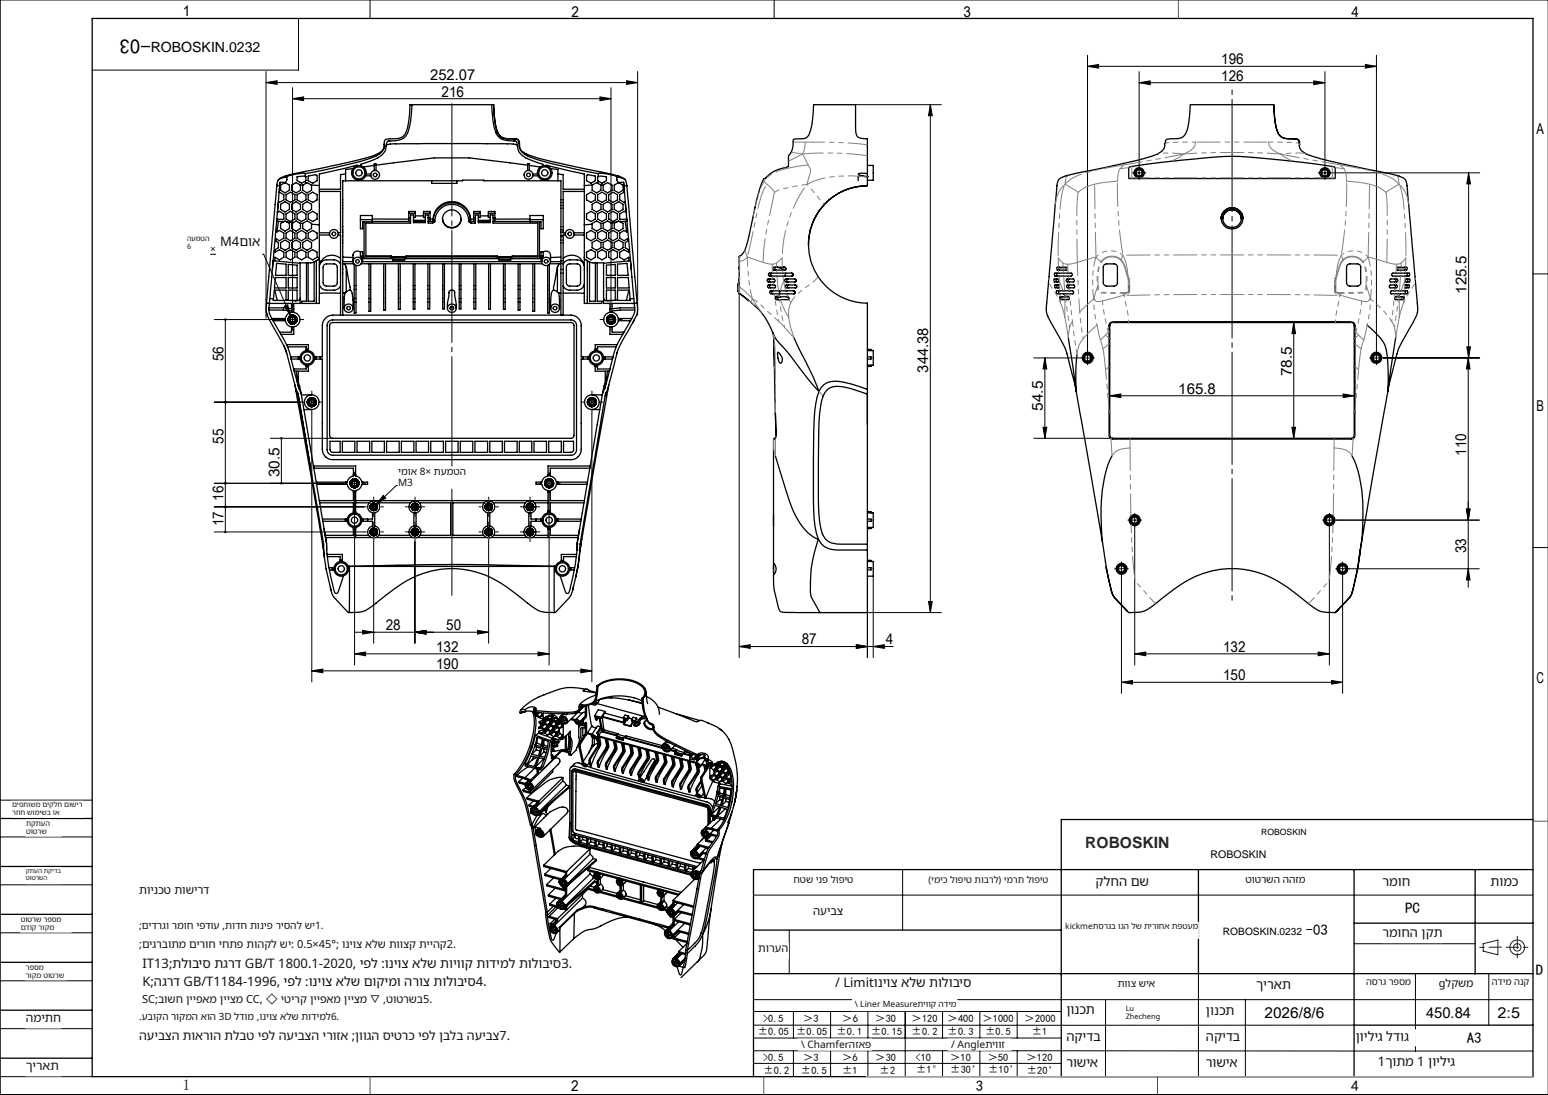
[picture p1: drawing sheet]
<svg xmlns="http://www.w3.org/2000/svg" width="420mm" height="297mm" viewBox="0 0 420 297" stroke-linecap="round" stroke-linejoin="round" font-family="sans-serif">
<defs><g id="words">
<text font-size="5.6" x="40.9" y="10.6" transform="rotate(-180 40.9 10.6)">-03</text>
<text font-size="4.2" fill="#1f2633" x="294.5" y="230">ROBOSKIN</text>
<g font-size="4.1">
<text x="49.6" y="4.3">1</text>
<text x="155.1" y="4.6">2</text>
<text x="261.4" y="4.6">3</text>
<text x="366.6" y="4.6">4</text>
<text x="331.3" y="17.4">196</text>
<text x="116.7" y="21.8">252.07</text>
<text x="331.3" y="21.9">126</text>
<text x="119.8" y="26.2">216</text>
<text x="416.9" y="36.3">A</text>
<text x="397.9" y="79.6" transform="rotate(-90 397.9 79.6)">125.5</text>
<text x="60.6" y="97.9" transform="rotate(-90 60.6 97.9)">56</text>
<text x="251.9" y="101.1" transform="rotate(-90 251.9 101.1)">344.38</text>
<text x="319.7" y="106.8">165.8</text>
<text x="350.5" y="102.1" transform="rotate(-90 350.5 102.1)">78.5</text>
<text x="283" y="111.4" transform="rotate(-90 283 111.4)">54.5</text>
<text x="416.9" y="111.3">B</text>
<text x="60.6" y="120.3" transform="rotate(-90 60.6 120.3)">55</text>
<text x="397.8" y="123.6" transform="rotate(-90 397.8 123.6)">110</text>
<text x="75.8" y="129.5" transform="rotate(-90 75.8 129.5)">30.5</text>
<text x="60.6" y="135.9" transform="rotate(-90 60.6 135.9)">16</text>
<text x="60.6" y="142.7" transform="rotate(-90 60.6 142.7)">17</text>
<text x="397.8" y="150" transform="rotate(-90 397.8 150)">33</text>
<text x="104.6" y="170.9">28</text>
<text x="121.1" y="170.9">50</text>
<text x="118.3" y="176.8">132</text>
<text x="217.5" y="174.8">87</text>
<text x="240.3" y="174.8">4</text>
<text x="331.9" y="176.8">132</text>
<text x="118.3" y="181.4">190</text>
<text x="331.9" y="184.5">150</text>
<text x="416.9" y="185.3">C</text>
<text x="381.2" y="247.7">PC</text>
<text x="354.2" y="253.7">-03</text>
<text x="416.7" y="264.6">D</text>
<text x="343.1" y="276">2026/8/6</text>
<text x="386.9" y="276">450.84</text>
<text x="406.3" y="276">2:5</text>
<text x="397.9" y="283">A3</text>
<text x="49.6" y="295.6">1</text>
<text x="154.9" y="296">2</text>
<text x="264.7" y="296">3</text>
<text x="366.6" y="296">4</text>
</g>
<text font-size="3.8" x="40.9" y="14.2">ROBOSKIN.0232</text>
<g font-size="3.5" fill="#111">
<text x="59.7" y="66.7">M4םוא</text>
<text x="297.3" y="240.2">קלחה םש</text>
<text x="375.1" y="240.2">רמוח</text>
<text x="404.4" y="240.2">תומכ</text>
<text x="375.1" y="254.2">רמוחה ןקת</text>
<text x="38.7" y="262.5">IT13;תלוביס תגרד GB/T 1800.1-2020, יפל :וניוצ אלש תויווק תודימל תולוביס3.</text>
<text x="38.7" y="267.4">K;הגרד GB/T1184-1996, יפל :וניוצ אלש םוקימו הרוצ תולוביס4.</text>
<text x="226.6" y="267.6">/ Limitוניוצ אלש תולוביס</text>
<text x="340.8" y="268.4">ךיראת</text>
<text x="289.3" y="274.9">ןונכת</text>
<text x="327.2" y="275.4">ןונכת</text>
<text x="289.3" y="282.4">הקידב</text>
<text x="327.2" y="282.3">הקידב</text>
<text x="367.8" y="282.3">ןויליג לדוג</text>
<text x="289.3" y="289.5">רושיא</text>
<text x="327.2" y="289.4">רושיא</text>
<text x="373.9" y="289.2">1ךותמ 1 ןויליג</text>
</g>
<text font-size="3.4" fill="#111" x="37.8" y="282.1">העיבצה תוארוה תלבט יפל העיבצה ירוזא ;ןווגה סיטרכ יפל ןבלב העיבצ7.</text>
<g font-size="3.3" fill="#111">
<text x="7" y="277.2">המיתח</text>
<text x="7" y="290.3">ךיראת</text>
</g>
<g font-size="3.1" fill="#111">
<text x="37.8" y="242.4">תוינכט תושירד</text>
<text x="220.6" y="248.1">העיבצ</text>
</g>
<g font-size="3" fill="#111">
<text x="37.8" y="257.1">;</text>
<text x="38.6" y="257.1">םיגרבותמ םירוח יחתפ תוהקל שי: 0.5×45°; וניוצ אלש תווצק תייהק2.</text>
<text x="205.7" y="258.2">תורעה</text>
<text x="390.4" y="267.6">gלקשמ</text>
<text x="38.5" y="271.9">SC;בושח ןייפאמ ןייצמ CC, ◇ יטירק ןייפאמ ןייצמ ▽ ,טוטרשב5.</text>
</g>
<text font-size="2.9" x="328.5" y="232.7">ROBOSKIN</text>
<g font-size="2.8">
<text x="56.9" y="68.3">×</text>
<text x="331.8" y="253.6">ROBOSKIN.0232</text>
<text x="205.6" y="280.8">±0.05</text>
<text x="207" y="277.2">&gt;0.5</text>
<text x="216" y="280.8">±0.05</text>
<text x="217.9" y="277.2">＞3</text>
<text x="227" y="280.8">±0.1</text>
<text x="228.5" y="277.2">＞6</text>
<text x="236.3" y="280.8">±0.15</text>
<text x="237.5" y="277.2">＞30</text>
<text x="247.4" y="280.8">±0.2</text>
<text x="247.4" y="277.2">＞120</text>
<text x="257.1" y="280.8">±0.3</text>
<text x="257.1" y="277.2">＞400</text>
<text x="266.6" y="277.2">＞1000</text>
<text x="267.3" y="280.8">±0.5</text>
<text x="278" y="277.2">＞2000</text>
<text x="279.9" y="280.8">±1</text>
<text x="207" y="287.8">&gt;0.5</text>
<text x="217.9" y="287.8">＞3</text>
<text x="228.5" y="287.8">＞6</text>
<text x="237.5" y="287.8">＞30</text>
<text x="248.4" y="287.8">&lt;10</text>
<text x="257.8" y="287.8">＞10</text>
<text x="268" y="287.8">＞50</text>
<text x="278.5" y="287.8">＞120</text>
<text x="207.1" y="291.3">±0.2</text>
<text x="217.3" y="291.3">±0.5</text>
<text x="228.5" y="291.3">±1</text>
<text x="238.7" y="291.3">±2</text>
<text x="248.6" y="291.1">±1°</text>
<text x="257.8" y="291.1">±30’</text>
<text x="268.1" y="291.1">±10’</text>
<text x="278.6" y="291.2">±20’</text>
</g>
<g font-size="2.8" fill="#111">
<text x="337.9" y="239.6">טוטרשה ההזמ</text>
<text x="37.8" y="252">;</text>
<text x="38.5" y="252">םידרגו רמוח יפדוע ,תודח תוניפ ריסהל שי1.</text>
<text x="217.4" y="284.1">\ Chamferהזאפ</text>
<text x="258" y="284.2">/ Angleתיווז</text>
</g>
<g font-size="2.7" fill="#111">
<text x="108" y="128.9">ימוא 8× תעמטה</text>
<text x="108" y="131.8">M3</text>
<text x="303.3" y="267.7">תווצ שיא</text>
<text x="37.8" y="276.6">.</text>
<text x="38.5" y="276.6">עבוקה רוקמה אוה 3D לדומ ,וניוצ אלש תודימל6.</text>
</g>
<text font-size="2.6" fill="#111" x="215.3" y="239.5">חטש ינפ לופיט</text>
<g font-size="2.5" fill="#111">
<text x="251.9" y="239.4">)ימיכ לופיט תוברל( ימרת לופיט</text>
<text x="370.6" y="267.3">הסרג רפסמ</text>
<text x="404.8" y="267.3">הדימ הנק</text>
</g>
<text font-size="2.3" x="342.2" y="226.5">ROBOSKIN</text>
<g font-size="2.3" fill="#111">
<text x="289" y="252.1">kickmeתסרגב וגה לש תירוחא תפטעמ</text>
<text x="231.9" y="273">\ Liner Measureתיווק הדימ</text>
</g>
<g font-size="2" fill="#111">
<text x="3.3" y="219">םיפתושמ םיקלח םושיר</text>
<text x="3.3" y="221">רזוח שומישב וא</text>
<text x="7.1" y="224.2">תקתעה</text>
<text x="7.1" y="226.3">טוטרש</text>
<text x="5.6" y="250.2">טוטרש רפסמ</text>
<text x="5.6" y="252.3">םדוק רוקמ</text>
<text x="7" y="263.1">רפסמ</text>
<text x="7" y="265.3">רוקמ טוטרש</text>
<text x="305.4" y="274.2">Lu</text>
<text x="305.4" y="276.3">Zhecheng</text>
</g>
<g font-size="1.9" fill="#111">
<text x="50.8" y="65.4">העמטה</text>
<text x="50.8" y="67.5">6</text>
</g>
<g font-size="1.7" fill="#111">
<text x="7" y="238.6">טוטרשה</text>
<text x="7" y="236.8">קתעה תקידב</text>
</g>
</g></defs>
<g fill="none" stroke="#000" stroke-width=".27">
<path d="M100.4 0v5M210 0v5M420 0h-419.9v297h419.9M72.2 19.4v66.9M81 5v14h-56M173 19.4v66.1M295.1 18l3-.5v1zM295.1 15v80.2M295.1 18h78.4M309.1 19.4v25.6M359.5 19.4v25.6M370.5 17.5l3 .5-3 .5z"/>
<path d="M373.5 15v80.2M72.2 22.4l3-.5v1zM72.2 22.4h100.8M79.4 26.8l3-.5v1zM79.4 23.8v59.9M79.4 26.8h86.4M162.8 26.3l3 .5-3 .5zM165.8 23.8v59.9M170 21.9l3 .5-3 .5zM232.1 28.4h23.3M252.4 28.4l.5 3h-1zM252.4 28.4v137.8"/>
<path d="M309.1 22.4l3-.5v1.1zM309.1 22.4h50.4M356.4 21.9l3.1 .5-3.1 .6zM308.1 46.9h2M309.1 45.9v2M358.5 46.9h2M359.5 45.9v2M361.3 46.9h40.2M398.5 46.9l.5 3h-1zM398.5 46.9v50.2M51.2 69h20.3l7.3 16.6M200.6 79.4v99"/>
<path d="M415.9 74.3h4.1M58.1 86.7h18.3M61.1 86.7v57.6M77.2 83l.9-.3 .7 2.9zM78.4 86.7h2M79.4 85.7v2M164.8 86.7h2M165.8 85.7v2M280.5 97.1h12.7M283.5 97.1v21.8M283.5 97.1l.5 3h-1zM294.1 97.1h2"/>
<path d="M295.1 96.1v2M351 87.5v31.4M351 87.5l.5 3h-1zM372.5 97.1h2M373.5 96.1v2M375.3 97.1h26.2M398 94.1h1l-.5 3zM398.4 97.1l.5 3h-1zM398.4 97.1v62.2M58.1 109.1h23.5M73.3 118.9h16.9M76.3 118.9v12.2"/>
<path d="M83.6 109.1h2M84.6 112.1v72.9M84.6 108.1v2M159.6 109.1h2M160.6 112.1v72.9M160.6 108.1v2M280.5 118.9h21.4M283 115.9h1l-.5 3zM301.1 107.3l3-.4v.9zM301.1 107.3h66.3M350.5 115.9h1l-.5 3zM364.4 106.9l3 .4-3 .5z"/>
<path d="M58.1 131.1h35.1M58.1 137.5h40.6M95.2 131.1h2M96.2 134.1v46.3M96.2 130.1v2M100.4 137.5h2M101.4 136.5v2M104 134.4l.7 .7-2.6 1.7zM111.6 137.5h2M112.6 136.5v2M129.9 131.7h-22.4l-5.4 5.1M131.6 137.5h2"/>
<path d="M132.6 136.5v2M142.8 137.5h2M143.8 136.5v2M148 131.1h2M149 134.1v46.3M149 130.1v2M397.9 138.1h1l-.5 3zM58.1 144.3h40.6M100.4 144.3h2M101.4 146.9v27.6M101.4 143.3v2M111.6 144.3h2"/>
<path d="M112.6 146.9v27.6M112.6 143.3v2M131.6 144.3h2M132.6 146.9v27.6M132.6 143.3v2M142.8 144.3h2M143.8 143.3v2M236.9 156.3v22.1M303.2 154.3h2.1M304.3 153.3v2M304.3 156.1v32M306.8 141.1h2.1"/>
<path d="M307.9 140.1v2M307.9 142.9v37.5M359.7 141.1h2M360.7 140.1v2M360.7 142.9v37.5M362.5 141.1h38.9M363.3 154.3h2M364.3 153.3v2M364.3 156.1v32M366.1 154.3h35.3M398.4 154.3l.5 3h-1zM415.9 148.5h4.1"/>
<path d="M96.2 177.3l3-.5v1.1zM96.2 177.3h52.8M96.4 171.5h36.2M98.4 171l3 .5-3 .5zM112.6 171.5l3-.5v1zM129.6 171l3 .5-3 .5zM146 176.8l3 .5-3 .6zM200.6 175.4l3-.5v1zM200.6 175.4h41.7M222.5 166.2h32.9M232.3 174.9l3 .5-3 .5zM235.3 166.2v12.2"/>
<path d="M236.9 175.4l3-.5v1zM251.9 163.2h1l-.5 3zM307.9 177.3l3-.5v1.1zM307.9 177.3h52.8M357.6 176.8l3.1 .5-3.1 .6zM84.6 182l3-.5v1zM84.6 182h76M157.6 181.5l3 .5-3 .5zM304.3 185.1l3-.5v1zM304.3 185.1h60M361.3 184.6l3 .5-3 .5zM0 217h25"/>
<path d="M0 227h25M0 240h25M244.9 236v16.3M0 253h25M204.4 242.8h211.5M214.1 252.4v11.8M367.4 256h32.8M0 266h25M0 279h25M204.4 271.1h211.5M204.4 278.1h163M204.4 274.4h83.5"/>
<path d="M215.3 274.4v7.1M225.4 274.4v7.1M235.5 274.4v7.1M245.6 274.4v17.6M255.7 274.4v7.1M265.9 274.4v7.1M276 274.4v7.1M300 271.1l-.1 21M325.2 264.1v27.9M337.9 271.1v20.9M384 264.2v20.9M403.9 264.1v14"/>
<path d="M0 292h25M204.4 285l211.5 .1M204.4 288.4h83.5M204.5 281.5h83.5M215.3 285v7M225.4 285v7M235.5 285v7M255.7 285v7M265.9 285v7M276 285v7M287.9 292h128"/>
</g>
<g fill="none" stroke="#191924" stroke-width=".27">
<path d="M402.4 256l4-1v4l-4-1z"/>
<circle cx="411.7" cy="257" r="1"/>
<circle cx="411.7" cy="257" r="2"/>
</g>
<path d="M122.6 27.4v134.8" fill="none" stroke="#000" stroke-width=".27" stroke-dasharray="30.5 1.3 1.3 1.3" stroke-dashoffset="-.7"/>
<g fill="none" stroke="#000" stroke-width=".27" stroke-dasharray="30.5 1.3 1.3 1.3">
<path d="M308.1 46.9h-.9M309.1 45.9v-.9M309.1 47.9v.8M310.1 46.9h.8M358.5 46.9h-.9M359.5 45.9v-.9M359.5 47.9v.8M360.5 46.9h.8M77.4 86.7h-1M79.4 84.7v-1M79.4 88.7v1M81.4 86.7h1"/>
<path d="M163.8 86.7h-1M165.8 84.7v-1M165.8 88.7v1M167.8 86.7h1M294.1 97.1h-.9M295.1 96.1v-.9M295.1 98.1v.8M296.1 97.1h.8M372.5 97.1h-.9M373.5 96.1v-.9M373.5 98.1v.8M374.5 97.1h.8"/>
<path d="M82.6 109.1h-1M84.6 107.1v-1M84.6 111.1v1M86.6 109.1h1M158.6 109.1h-1M160.6 107.1v-1M160.6 111.1v1M162.6 109.1h1M94.2 131.1h-1M96.2 129.1v-1M96.2 133.1v1M98.2 131.1h1"/>
<path d="M99.4 137.5h-.6M101.4 135.5v-.7M101.4 139.5v.6M103.4 137.5h.6M110.6 137.5h-.6M112.6 135.5v-.7M112.6 139.5v.6M114.6 137.5h.6M130.6 137.5h-.6M132.6 135.5v-.7M132.6 139.5v.6M134.6 137.5h.6"/>
<path d="M141.8 137.5h-.6M143.8 135.5v-.7M143.8 139.5v.6M145.8 137.5h.6M147 131.1h-1M149 129.1v-1M149 133.1v1M151 131.1h1M99.4 144.3h-.6M101.4 142.3v-.7M101.4 146.3v.6M103.4 144.3h.6"/>
<path d="M110.6 144.3h-.6M112.6 142.3v-.7M112.6 146.3v.6M114.6 144.3h.6M130.6 144.3h-.6M132.6 142.3v-.7M132.6 146.3v.6M134.6 144.3h.6M141.8 144.3h-.6M143.8 142.3v-.7M143.8 146.3v.6M145.8 144.3h.6"/>
<path d="M303.3 154.3h-.9M304.3 153.3v-.9M304.3 155.3v.8M305.3 154.3h.8M306.9 141.1h-.9M307.9 140.1v-.9M307.9 142.1v.8M308.9 141.1h.8M359.7 141.1h-.9M360.7 140.1v-.9M360.7 142.1v.8M361.7 141.1h.8"/>
<path d="M363.3 154.3h-.9M364.3 153.3v-.9M364.3 155.3v.8M365.3 154.3h.8"/>
</g>
<path d="M334.3 24.2v138.8" fill="none" stroke="#000" stroke-width=".27" stroke-dasharray="30.5 1.3 1.3 1.3" stroke-dashoffset="-2.7"/>
<g fill="none" stroke="#000" stroke-width=".35">
<path d="M25 5h390.9v287h-390.9zM104.3 39a3.1 3.1 0 0 1-2.7 3.1 312.9 312.9 0 0 1-22.9 5.3l-2.4 .8-.8 .7M104.8 39.4l1.8-.4 8.5-.1 21.7 .1 2.9 .1 .6 .3M111.8 28.4h21.6M133.4 28.4h.5l.2 3.1a8.9 8.9 0 0 0 1.4 5.2 5.1 5.1 0 0 0 3.9 .9l.9 .1 .5 .5a4.5 4.5 0 0 0 .8 3.1 11.5 11.5 0 0 0 5.9 2.5l8.7 2.1 6.1 1.2M133.4 28.4a19.7 19.7 0 0 0 1.6 8.4 6 6 0 0 0 4.9 1.4l.4 .5a4.3 4.3 0 0 0 3.4 4.6l3.6 1.3v.3M133.9 28.4a21.6 21.6 0 0 0 1.3 7.9l.7 .8 .7 .4 3.8 .3 .3 .4v.7M140.9 39a2.48 2.48 0 0 0 1.9 2.8M235.3 39.4v.3M316 39a2.48 2.48 0 0 1-1.9 2.8M316.2 38.9l-.2 .1M322.9 28.4a21.6 21.6 0 0 1-1.2 7.9l-.4 .5a3 3 0 0 1-2.9 .8l-1.9 .2-.2 .3-.1 .8"/>
<path d="M323 28.4h22.5M352.4 38.9l-.3-1.1-1.7-.2a3.3 3.3 0 0 1-4.2-3.3l-.4-2.3-.2-3.6 .2 3.2a9 9 0 0 0 1.6 5.3 5.4 5.4 0 0 0 3.6 .7l1.4 .4 .2 1.3M352.5 39a3.1 3.1 0 0 0 2.8 3.1 269.6 269.6 0 0 0 21.7 5l2.3 .6a2.62 2.62 0 0 1 2.5 3l2.7 31.2a7.2 7.2 0 0 1-1.2 5.7l-.9 1.5a28.4 28.4 0 0 0-3.5 7.4l-2 7.8M75.1 50.5l-2.8 31.7M75.1 50.3l.8 .1M75.1 50v.3M75.9 50.4l-2.8 31.9M76 49.6l-.2 2.6 1.2 .6v1.4l-1.2 .7-.3-.2-.2 2.9 .5-.3 1.2 .7v1.4l-.2 .1-1.7-.1v.6l1.8 .1M76.1 55.4l1.2-.7 1.2 .7v1.4l-1.2 .7-1.2-.7zM77.2 49.6l1.3 .6v1.4l-1.2 .7-1.2-.7v-1.4l1-.5M77.6 47.7h.1M77.6 58l1.2-.7 1.2 .7v1.4l-1.2 .7-1.2-.7z"/>
<path d="M77.6 52.8l1.2-.7 1.2 .7v1.4l-1.2 .7-1.2-.7zM77.8 48l-.9 .2a1.89 1.89 0 0 0-1.8 2.1M77.8 48.7a.79 .79 0 0 1-.9 .8l-.9-.1-.1 1M77.8 48.7h.1M77.8 48v.7M79.1 50.2l1.2-.7 1 .6 .2 .1v1.4l-1.2 .7-1.2-.7zM79.1 55.4l1.2-.7 1.2 .7v1.4l-1.2 .7-1.2-.7zM80.6 52.8l1.2-.7 1.2 .7v1.4l-1.2 .7-1.2-.7zM80.6 58l1.2-.7 1.2 .7v1.4l-1.2 .7-1.2-.7zM81.4 50.2h.8M82.1 55.4l1.2-.7 1.2 .7v1.4l-1.2 .7-1.2-.7zM82.2 50.2l-.1 1.4 1.2 .7 1.2-.7-.1-1.4"/>
<path d="M82.8 47.1a10.5 10.5 0 0 0-5 .9M82.8 47.9l-.6-.1-1.6 .1v1.1l1.2 .7 1-.6M82.8 47.9h.2v1.1l-.2 .2 .2 .5 .3-.2 1.1 .7M82.8 47.1v.8M82.9 49.8l-.7 .4M83.6 47.8l2-.4 .4 .2v1.4l-1.2 .7-1.2-.7zM83.6 52.8l1.2-.7 1.2 .7v1.4l-1.2 .7-1.2-.7zM83.6 58l1.2-.7 1.2 .7v1.4l-1.2 .7-1.2-.7zM84.4 50.2l2.2 .1M86.6 50.3v10.7M86.6 51.9h5.8v11.2h-.6M93.8 47.2l-1.4 .2v3.9h-5.8"/>
<path d="M95.8 45.7l-2 .3v3M96.9 44.9v-.1l-10.3 2.4v3.1M97.8 58.5h3.2v1.6h-2.6v2h-.6zM97.8 59.6h3.2M97.9 44.9v-.3l1.3-.4a10.9 10.9 0 0 0 5.2-3l.3-.7a2.5 2.5 0 0 1 .6-2.3h.8a6.8 6.8 0 0 0 3.5-.8 6.5 6.5 0 0 0 1.8-4.5l.4-4.5h-.6l-.1 3.2a9.4 9.4 0 0 1-1.6 5.3 5.4 5.4 0 0 1-3.7 .7l-1 .1-.4 .5a4.2 4.2 0 0 1-1.1 3.4 19.5 19.5 0 0 1-7.6 2.7l-12.9 2.8M99.2 47.7h1.4M99.4 47.2h1.2M101 59.4h9.9M101.5 46.2l.1-1.8h.4v1.8M101.5 44.9l-2.9 .4M102 44.8l15.9-2h9.4l15.9 2M110.9 59.1h.5"/>
<path d="M110.9 57.9h1.8M112.2 59.8h3.2M112.2 59h.5v-1.6h-1.8v2.7M112.7 58.6h2.2M114.9 57.9h1.8M115.4 59h-.5v-1.6h1.8v2.7M116.2 59.1h.5M116.7 59.4h.8M117.1 49v.7h6.9v-.7M117.5 59.4a5.1 5.1 0 0 1 5.1-4.7 5.1 5.1 0 0 1 5.1 4.7M117.5 59.7a5.1 5.1 0 0 1 5.1-4.7 5.1 5.1 0 0 1 5.1 4.7M117.5 59.7h.3"/>
<path d="M117.5 59.4v.3M117.8 59.7v.4M117.8 59.7l-.4 .4M120.1 59.3a2.52 2.52 0 0 0 2.5 2.4 2.52 2.52 0 0 0 2.5-2.4M127.4 59.7h.3M127.4 59.7l.4 .4M127.4 59.7v.4M127.7 59.4h.8M127.7 59.4v.3M128.5 59.1h.5M128.5 57.9h1.8M129.8 59.8h3.2"/>
<path d="M129.8 59h.5v-1.6h-1.8v2.7M130.3 58.6h2.2M132.5 57.9h1.8M133 59h-.5v-1.6h1.8v2.7M133.8 59.1h.5M142.8 41.8h.1M142.8 41.8l1.5 .5a284.9 284.9 0 0 0 22 5l2 .6 1 .5 .4 .5M143.2 46.2v-1.8l.4 .1v1.7M143.6 44.9l3 .4M143.8 58.5h3.6v3.6h-.6v-2h-3zM143.8 59.6h3.6M143.8 59.4h-9.5"/>
<path d="M144.6 47.2h1.2M144.6 47.7h1.3M148.3 44.9v-.1l10.2 2.4v3.1M149.4 45.7l2 .3v3M151.4 47.2l1.4 .2v3.9h5.7M158.5 50.3v10.7M158.5 51.9h-5.7v11.2h.6M159.1 47.6l.4-.2 2 .4v1.2l-1.2 .7-1.2-.7zM159.1 52.8l1.2-.7 1.2 .7v1.4l-1.2 .7-1.2-.7zM159.1 58l1.2-.7 1.2 .7v1.4l-1.2 .7-1.2-.7zM160.7 55.4l1.2-.7 1.2 .7v1.4l-1.2 .7-1.2-.7zM160.8 50.2l-.1 1.4 1.2 .7 1.2-.7v-1.4"/>
<path d="M160.8 50.2l-2.3 .1M162.1 52.8l1.2-.7 1.2 .7v1.4l-1.2 .7-1.2-.7zM162.1 58l1.2-.7 1.2 .7v1.4l-1.2 .7-1.2-.7zM162.2 49.8h.1a1.78 1.78 0 0 0 2.5-.2l1.3 .6v1.4l-1.2 .7-1.2-.7v-1.4M162.3 47.1l.8-.1 2.3 .3 2 .7M162.3 49.1l-.1 .6-.3-.2-1.1 .7M162.3 47.9l.6-.1 1.6 .1v1.1l-1.2 .7-1-.6M162.3 47.9h-.2v1.1l.2 .1M162.3 47.1v.8M163.7 55.4l1.2-.7 1.2 .7v1.4l-1.2 .7-1.2-.7zM165.1 58l1.2-.7 1.2 .7v1.4l-1.2 .7-1.2-.7zM165.1 52.8l1.2-.7 1.2 .7v1.4l-1.2 .7-1.2-.7z"/>
<path d="M166.7 55.4l1.2-.7 1.2 .7v1.4l-1.2 .7-1.2-.7zM167.3 48.7h.1M167.4 48l2 .6a1.99 1.99 0 0 1 .7 1.7l-.8 .1M167.4 48.7a.79 .79 0 0 0 .8 .8l1-.1 .1 1M167.4 48v.7M167.6 47.7h.1M168 49.6l-1.3 .6v1.4l1.2 .7 1.2-.7v-1.4l-1-.5M169.2 49.6l.2 2.6-1.3 .6v1.4l1.2 .7 .3-.2 .3 2.9-.6-.3-1.2 .7v1.4l.3 .1 1.6-.1 .1 .6-1.9 .1M169.3 50.4l2.8 31.9M170.1 50.5l2.8 31.7M170.1 50.3v.1M207.6 48.4h-.3a42.6 42.6 0 0 0-3 10.5l-1.1 5.3a9.7 9.7 0 0 1-2.3 5.2l-.2 .1"/>
<path d="M207.8 48.2l-.2 .2M235.3 47.1v-9.5a4.4 4.4 0 0 1-2.8-.7 20.5 20.5 0 0 1-.4-6.7v-1.8h-11.4l-.1 2.4a15.6 15.6 0 0 1-1.2 5.9l-1 .8-2.5 .2a.62 .62 0 0 0-.6 .2 .62 .62 0 0 0-.1 .7v.5a6.5 6.5 0 0 1-1.3 3.5v1.7a.82 .82 0 0 1 0 .9 .82 .82 0 0 1-1 .3 9.1 9.1 0 0 0-5.1 2.7M235.3 48v2.3a15.9 15.9 0 0 0-16 16 15.9 15.9 0 0 0 16 15.9v23.4M235.3 50.4a15.9 15.9 0 0 0-15.9 16M235.3 47.1l-1.9-.1-.6 .2 .3 .3 2.2 .5M235.3 47.9l-1.7-.1-.8 .1v1.1M235.3 47.9h.1M235.3 44.9h1.6v4h-1.6M235.3 47.1v.8M289.2 47.7h.1M306.3 45.4l4.8-.8 6.8-.9a154.8 154.8 0 0 1 18.5-1.3 227.1 227.1 0 0 1 25.8 3l-.1 3h-55.7l-.2-.2zM314 41.8l-5.5 1.7-8.4 1.9a72 72 0 0 0-12.1 2.8 3 3 0 0 0-1.3 2.9l-2.7 31.1a6.4 6.4 0 0 0 1 5.1l1.7 3a23.8 23.8 0 0 1 3.7 9.5l1.3 4.6"/>
<path d="M331.3 59.3a2.96 2.96 0 0 1 3-2.9 2.96 2.96 0 0 1 2.9 2.9M331.8 59.4a2.52 2.52 0 0 1 2.5-2.5 2.52 2.52 0 0 1 2.5 2.5M379.3 47.7h.1M74.5 78.7l.7 2.8M74.7 75.3h2.9v2.8h-3.1zM75 71.4l2.6 .2v3.1h-2.8zM75.6 60l-.5 2.9 .7-.4 1.2 .7v1.4l-1.2 .7-.9-.5v.6l.6 .4v1.4l-.8 .5-.1 .7 1.2-.7 1.2 .7v1.4l-1.2 .7-1.2-.7v1M76.1 65.8l1.2-.7 1.2 .7v1.4l-1.2 .7-1.2-.7zM76.9 60.1l.4-.2 .6 .3M76.9 60.1l-.8 .5v1.4l1.2 .7 1.2-.7v-1.4l-.6-.4M77.6 63.2l1.2-.7 1.2 .7v1.4l-1.2 .7-1.2-.7zM77.6 68.4l1.2-.7 1.2 .7v1.4l-1.2 .7-1.2-.7z"/>
<path d="M77.9 60.2l1.7 .2M78.2 78.7h2.4v2.8h-2.4zM78.2 71.7l2.4 .2v2.8h-2.4zM78.2 75.3h2.4v2.8h-2.4zM79.1 65.8l1.2-.7 1.2 .7v1.4l-1.2 .7-1.2-.7zM79.6 60.4l.7-.5 1.1 .6 .7 .1M79.6 60.4l-.5 .2v1.4l1.2 .7 1.2-.7v-1.4M80.6 63.2l1.2-.7 1.2 .7v1.4l-1.2 .7-1.2-.7zM80.6 68.4l1.2-.7 1.2 .7v1.4l-1.2 .7-1.2-.7zM81.4 71.4v9.5M81.4 71.4l-7.3-.7-.2 2.4M82.1 60.6l1.2-.7 1.2 .7v1.4l-1.2 .7-1.2-.7z"/>
<path d="M82.1 65.8l1.2-.7 1.2 .7v1.4l-1.2 .7-1.2-.7zM83.6 63.2l1.2-.7 1.2 .7v1.4l-1.2 .7-1.2-.7zM83.6 68.4l1.2-.7 1.2 .7v1.4l-1.2 .7-1.2-.7zM84.5 60.8l2.1 .2M85.2 71v10.7h-1.6v-10.4M85.8 70.7v11.6M86.6 69.8l-.3 .6-1.4 .8-3.5 .2M86.6 61v21.3h-4.6l-.2-.6h1.3v-10.4M86.6 79.5h5.8M86.6 70.6l.5 .4M86.6 77.1a1.96 1.96 0 0 0 2 1.6h2a2.07 2.07 0 0 0 1.8-1.1M86.6 63.7h2.8"/>
<path d="M86.6 63.1h2.8M87 71.2l-.3 .7M87.1 71h.1M87.1 71l-.1 .2M87.8 72l.6-.4h2.2a.9 .9 0 0 1 .9 .9v4.2a.97 .97 0 0 1-.9 .9h-2a.97 .97 0 0 1-.9-.9zM91.8 63.7h.6v21.8M92.4 70.1a3.5 3.5 0 0 0-5.3 .9M92.4 71.6a2.07 2.07 0 0 0-1.8-1.1h-2a1.97 1.97 0 0 0-2 1.6M93 71h2.8M93 71.5h3M93 79.5h.6M93 69.7l2.8 .1"/>
<path d="M93.5 71.5l.4 1M93.6 79.5l-.2 1.3v2.8M93.9 72.5l1.1 6.2M93.9 79.2l-.3 .3M93.9 72.5v6.7M95 78.7l.4 .3a8.7 8.7 0 0 1 .4 4.6M95 78.7l-1.1 .5M95.8 70.9a1.2 1.2 0 0 1 1.2-1.1 1.2 1.2 0 0 1 1.2 1.1M95.8 70.9a1.2 1.2 0 0 0 1.2 1.2 1.2 1.2 0 0 0 1.2-1.2M96.1 71.7v13.2h.5v-12.9M97.8 68.4a1.21 1.21 0 0 0-1.3-.2 1.21 1.21 0 0 0-.7 1v1.7M97.8 69.5h.6"/>
<path d="M98 71.5h49.2M98.2 70.9v-.7l-.4-.6v-1.3h.6v2.7h48.4v-2.7h.6v1.3l-.4 .6v.7M98.4 69.9h.4M98.8 60.1v10.1h7.4v-.8h-6.9M100.1 71.5v13l.5-.1v-12.9M101 60.1h10.4M104.1 71.5v12.6h.5v-12.6M106.2 69.9h.4M106.6 69.7h3.2M106.6 69.7h3.2v.9h-3.2zM106.6 70.2h3.2M108.1 71.5v12.4h.5v-12.4"/>
<path d="M109.8 69.9h.4M110.2 69.4h24.8v.8h-24.8zM110.2 69.7h24.8M112.1 71.5v12.3h.5v-12.3M112.2 60.1h3.2M116.1 71.5v12.3h.5v-12.3M116.2 60.1h1.2M117.4 60.5h-1.2v-2.2h-.8v2.1h-3.2v-2.1h-.8v2.2h-12.1v9.2h6.9M117.4 60.1v.4M117.8 60.1h.2a4.6 4.6 0 0 1 4.6-4.7 4.6 4.6 0 0 1 4.6 4.7h.2M117.8 60.1l-.4 .4M120.1 71.5v12.3h.5v-12.3"/>
<path d="M124.6 71.5v12.3h.5v-12.3M127.4 60.1l.4 .4M127.8 60.1h1.2M127.8 60.5h1.2v-2.2h.8v2.1h3.2v-2.1h.8v2.2h12.1v9.2h-6.9M127.8 60.1v.4M128.6 71.5v12.3h.5v-12.3M129.8 60.1h3.2M132.6 71.5v12.3h.5v-12.3M133.8 60.1h10M135 69.9h.4M135.4 69.7h3.2M135.4 69.7h3.2v.9h-3.2z"/>
<path d="M135.4 70.2h3.2M136.6 71.5v12.4h.5v-12.4M138.6 69.9h.4M140.6 71.5v12.6h.5v-12.6M144.6 71.5v12.9l.5 .1v-13M146.4 60.1v10.1h-7.4v-.8h6.9M146.4 69.9h.4M146.8 69.5h.6M147 70.9a1.2 1.2 0 0 1 1.2-1.1 1.2 1.2 0 0 1 1.2 1.1M147 70.9a1.2 1.2 0 0 0 1.2 1.1 1.2 1.2 0 0 0 1.2-1.1M147.4 68.4a1.17 1.17 0 0 1 1.3-.2 1.17 1.17 0 0 1 .7 1v1.7M149 71.7v13.2h-.4v-12.9"/>
<path d="M149.2 71.5h3M149.4 71h2.8M150.2 78.7l-.5 .5-.1 .5-.2 3.9M150.2 78.7l1 .5M151.2 72.5l-1 6.2M151.2 72.5v6.7M151.2 79.2l.4 .3M151.6 79.5l.2 1.5v2.6M151.6 79.5h.6M151.7 71.5l-.5 1M152.2 69.7l-2.8 .1M152.8 70.1a3.5 3.5 0 0 1 5.7 1.9"/>
<path d="M152.8 71.6a2.07 2.07 0 0 1 1.8-1.1h2a1.97 1.97 0 0 1 1.9 1.6M153.4 63.7h-.6v21.8M153.8 72l.6-.4h2.2a.9 .9 0 0 1 .9 .9v4.2a.97 .97 0 0 1-.9 .9h-2a.97 .97 0 0 1-.9-.9zM155.8 63.7h2.7M155.8 63.1h2.7M158.5 69.8l.4 .6 1.3 .8 3.6 .2M158.5 61v21.3h4.7l.2-.6h-1.4v-10.4M158.5 79.5h-5.7M158.5 77.1a1.96 1.96 0 0 1-1.9 1.6h-2a2.07 2.07 0 0 1-1.8-1.1M159.1 63.2l1.2-.7 1.2 .7v1.4l-1.2 .7-1.2-.7zM159.1 68.4l1.2-.7 1.2 .7v1.4l-1.2 .7-1.2-.7zM159.3 70.7v11.6"/>
<path d="M159.9 71v10.7h1.6v-10.4M160.7 65.8l1.2-.7 1.2 .7v1.4l-1.2 .7-1.2-.7zM160.7 60.8l-2.2 .2M162.1 63.2l1.2-.7 1.2 .7v1.4l-1.2 .7-1.2-.7zM162.1 68.4l1.2-.7 1.2 .7v1.4l-1.2 .7-1.2-.7zM163.7 65.8l1.2-.7 1.2 .7v1.4l-1.2 .7-1.2-.7zM163.8 71.4v9.5M163.8 71.4l7.3-.7 .2 2.4M164.5 78.7h2.4v2.8h-2.4zM164.5 71.9l2.4-.2v3h-2.4zM164.5 75.3h2.4v2.8h-2.4zM165.1 63.2l1.2-.7 1.2 .7v1.4l-1.2 .7-1.2-.7z"/>
<path d="M165.1 68.4l1.2-.7 1.2 .7v1.4l-1.2 .7-1.2-.7zM165.6 60.4l-.7-.5-1.1 .6-.8 .1-1.1-.7-1.2 .7v1.4l1.2 .7 1.2-.7v-1.4M165.6 60.4l.5 .2v1.4l-1.2 .7-1.2-.7v-1.4M166.7 65.8l1.2-.7 1.2 .7v1.4l-1.2 .7-1.2-.7zM167.3 60.2l-1.7 .2M167.5 71.6l2.6-.2 .3 3.3h-2.9zM167.5 75.3h3l.2 2.8h-3.2zM168.2 60.1l-.3-.2-.6 .3M168.2 60.1l.9 .5v1.4l-1.2 .7-1.2-.7v-1.4l.6-.4M169.6 60l.4 2.9-.7-.4-1.2 .7v1.4l1.2 .7 1-.5v.6l-.6 .4v1.4l.8 .5v.7l-1.2-.7-1.2 .7v1.4l1.2 .7 1.3-.7v1M170.6 78.7l-.7 2.8M200.2 78.9l.3 .5"/>
<path d="M200.2 77.7v1.2M200.2 77.7h.1M200.3 78.9h-.1M200.4 76.5l-.2 1.2M200.4 76.6l-.2 1.1M200.6 79.4l2.6 2.2M200.6 75.6l-.4 2.1M200.6 72.4v.6M200.7 69.5l-.1 .1v9.8M208.3 75.7h1.4a.44 .44 0 0 1 .6 .3 .44 .44 0 0 1-.6 .5h-1.2a.46 .46 0 0 1-.2-.8zM208.4 77.3h1.7l.3 .4-.1 .4h-1.7a.43 .43 0 0 1-.2-.8zM208.6 74.2l6.2-.1a.41 .41 0 0 1 .4 .4 .41 .41 0 0 1-.4 .4h-6l-.3-.2z"/>
<path d="M208.9 79l.2-.1h6.2a.41 .41 0 0 1 .4 .3 .41 .41 0 0 1-.3 .5h-6.2l-.4-.4zM208.9 74.9l.4-.8-.1 .1a.46 .46 0 0 0 .2 .7M209 75.7l-.2 .1a.43 .43 0 0 0 .2 .7M209.1 77.3l-.2 .1a.42 .42 0 0 0 .2 .7M209.7 78.9l-.3 .4 .3 .4M209.8 72.5h3.2a.38 .38 0 0 1 .2 .4 .38 .38 0 0 1-.3 .4h-3l-.2-.4zM210.5 72.5l-.2 .5 .2 .3M211.1 72.5h-.2l2.1 .7a.39 .39 0 0 0 .2-.4 .39 .39 0 0 0-.4-.3M211.5 79.7l-.1 .8h2.3l.4 .5-.3 .3h-3.2l-.3-.4 .2-.4h1.3M211.7 78.9l-.3 .8M213.1 77.4l2.6-.1a.39 .39 0 0 1 .5 .3 .39 .39 0 0 1-.4 .5h-2.3a.41 .41 0 0 1-.4-.2 .41 .41 0 0 1 0-.5zM213.2 74.1l-.3 .8"/>
<path d="M213.8 75.7a.41 .41 0 0 0-.3 .4 .41 .41 0 0 0 .4 .4M214 77.3a.39 .39 0 0 0-.3 .4 .39 .39 0 0 0 .4 .4M215.5 75.7h-2.2a.41 .41 0 0 0-.4 .4 .41 .41 0 0 0 .4 .4h2.3M215.5 75.7h.1a.39 .39 0 0 1 .4 .4 .39 .39 0 0 1-.4 .4M215.5 75.7a.41 .41 0 0 1 .5 .3 .41 .41 0 0 1-.4 .5M286.1 75.7h1l.1 .7h-1.1zM286.2 74.1h4.4l.3 .5-.2 .3h-4.5l-.1-.4zM286.2 77.3h1l.1 .7-1 .1zM286.6 78.9h4.4l.3 .4-.3 .4h-4.2zM286.7 75.7l-.1 .4 .2 .4M286.8 72.6l2.5-.1 .2 .5-.2 .3h-2.4zM286.8 74.1l-.1 .3 .2 .5"/>
<path d="M286.8 77.3v.6l.1 .2M287.3 78.9l-.1 .3 .2 .5M287.5 72.5l-.2 .4 .2 .4M288.7 79.7l.3 .8M289.4 75.7h1.8l.3 .2-.2 .5-1.4 .1a.47 .47 0 0 1-.6-.2 .47 .47 0 0 1 .1-.6zM289.5 77.4l1.8-.1 .3 .4-.2 .4h-1.8l-.2-.3zM290.1 75.7l-.3 .4 .3 .4M290.2 77.3l-.3 .5 .4 .3M299.6 71.8l.5-.2h2.2a.85 .85 0 0 1 .9 .9v4.2a.9 .9 0 0 1-.9 .9h-2.1a.97 .97 0 0 1-.9-.9v-4.2zM306.3 75.5l-.2 .1M306.3 77.5v.2M306.3 77.7v1.2h.2"/>
<path d="M306.3 77.7h.2M362.1 77.7h.1M362.2 77.7v1.2h-.1M362.2 75.5l.2 .1M362.2 77.5v.2M365.6 71.8l.5-.2h2.2a.9 .9 0 0 1 .9 .9v4.2a.97 .97 0 0 1-.9 .9h-2a.97 .97 0 0 1-1-.9v-4.2zM377 77.4l1.9-.1 .2 .4-.2 .4h-1.8zM377.1 75.8l1.5-.1a.45 .45 0 0 1 .7 .4 .45 .45 0 0 1-.7 .4l-1.4-.1zM377.3 79l4.5-.1 .2 .3-.3 .5h-4.2l-.2-.2zM377.7 74.2l4.7-.1v.5a2.3 2.3 0 0 1-2 .3h-2.5l-.3-.4zM378.3 77.3l.3 .4-.4 .4M378.5 75.7l.2 .5-.3 .3"/>
<path d="M379.2 72.5h2.5l.1 .3-.2 .5h-2.3a.42 .42 0 0 1-.3-.4 .42 .42 0 0 1 .2-.4zM379.8 79.7l-.2 .8M381.1 72.5l.1 .5-.2 .3M381.2 78.9l.1 .3-.2 .5M381.3 77.3h1v.8h-1.1zM381.5 75.7h1l-.1 .7-1 .1zM381.7 77.3l.1 .4-.2 .4M381.7 74.1l.1 .4-.1 .4M381.8 75.7l.2 .4-.2 .4M72.3 84.8l.2 .7M72.3 82.2a5.9 5.9 0 0 0 .6 4.2l4.1 7.3 .5 1.3 2.8 10.6 .6 1.3 6.9 40.7v1.2a54.3 54.3 0 0 0 2.3 12.4l1.4 1.8 2.9 3.1h.3l.1-12.5M72.3 82.2l.8 .1"/>
<path d="M73 84.1h3.8l2.3 .2v.4M73.1 82.3l-.1 .5a5.6 5.6 0 0 0 1.4 4.7 34.3 34.3 0 0 1 5.6 13.8l1.1 4M73.2 82.3h5.9v1.4M73.2 81l1 .1M73.8 86.4h3.6M74.1 87h3.3M74.2 81.1l.2-2.4h3.2v2.6M74.2 81.1v.4h3.4v-.2M77 93.8l.8 2.1M77.6 81.3l.6 .1M77.7 93.5h6v1.6M78 94.1h5.1v1"/>
<path d="M78.4 85.9l.1 .1M79.1 88.6v1.5h-3.3M79.7 83.8l-2.8-.3h-3.9v.4M79.7 88.6v2.1h-3.5M80.1 85.7l-.1 .1M81 96.8v.6M81.1 96.8v.6M81.4 80.9l-.1 .3-.4 .3h-1.8M81.4 80.9v1.4h-1.7v2.4M81.4 96.8h-2.6l.2 .6h2.4M83.1 99.1v1h-3.4l.2 .6h3.8v-1.6M83.1 94.8h.6"/>
<path d="M83.1 94.7h.6M83.1 99.4h.6M83.1 99.5h.6M85.4 97.4h2.1v24.5a2.76 2.76 0 0 0 2.8 2.8h64.9a2.73 2.73 0 0 0 2.5-2.8v-24.5h2.1M85.4 96.8h2.1v-8.5a2.89 2.89 0 0 1 2.8-2.8h64.6a2.83 2.83 0 0 1 2.8 2.8v8.5h2.1M85.7 96.8v.6M86.9 96.8v.6M89.2 87.2l.8-.4h64.9a1.51 1.51 0 0 1 1.5 1.5v33.7a1.51 1.51 0 0 1-1.5 1.5h-64.6a1.45 1.45 0 0 1-1.5-1.5v-34zM89.7 87.7l.4-.2h64.8a.85 .85 0 0 1 .9 .8v29.8a.85 .85 0 0 1-.9 .8h-64.7a.85 .85 0 0 1-.8-.8v-30zM93 85.5v-36.5h32.5v-.1h5.8v.1h20.9v36.5M93.4 83.6a1.2 1.2 0 0 1 1.2-1.1 1.2 1.2 0 0 1 1.2 1.1M93.4 83.6a1.2 1.2 0 0 0 1.2 1.2 1.2 1.2 0 0 0 1.2-1.2"/>
<path d="M121.4 83.6a1.2 1.2 0 0 1 1.2-1.1 1.2 1.2 0 0 1 1.2 1.1M121.4 83.6a1.2 1.2 0 0 0 1.2 1.2 1.2 1.2 0 0 0 1.2-1.2M121.4 83.6l.4-4.2a.78 .78 0 0 1 .8-.8 .78 .78 0 0 1 .8 .8l.4 4.2M122.3 83.3l.1 .1 .5-.1M149.4 83.6a1.2 1.2 0 0 1 1.2-1.1 1.2 1.2 0 0 1 1.2 1.1M149.4 83.6a1.2 1.2 0 0 0 1.2 1.2 1.2 1.2 0 0 0 1.2-1.2M158.3 96.8v.6M159.5 96.8v.6M161.5 99.1v1.6h3.8l.2-.6h-3.4v-1M161.5 94.8h.6M161.5 94.7h.6M161.5 99.4h.6"/>
<path d="M161.5 99.5h.6M163.8 80.9l.1 .3 .4 .3h1.8M163.8 80.9v1.4h1.7v2.4M163.8 96.8h2.5l-.1 .6h-2.4M164.1 96.8v.6M164.2 96.8v.6M164.6 87h.1M164.7 87.1h-.1M165.3 87.7v.1M165.5 88.6v2.1h3.5M166.1 88.6v1.5h3.2M167.2 94.1h-5.1v1"/>
<path d="M167.5 93.5h-6v1.6M167.5 95.5l-.1 .4M167.5 81.3l-.6 .1M167.7 87h3.4M167.7 86.4h3.7M171 81.1l-.3-2.4h-3.2v2.6M171 81.1v.4h-3.5v-.2M172 82.3h-5.9v1.4M172 81l-1 .1M172.1 82.3a5.2 5.2 0 0 1-.9 4.4l-1.6 2.8a26.9 26.9 0 0 0-3.8 9.5l-1.7 6.3M172.1 86.7l-.4 .9M172.2 84.1h-3.9l-2.2 .2v.4"/>
<path d="M172.2 83.5h-3.9l-2.8 .3M172.9 82.2a6.3 6.3 0 0 1-1.2 5.3l-.8 1.5a24.6 24.6 0 0 0-4.5 10.8l-1.5 5.8-.6 1.3-6.9 40.7a48.6 48.6 0 0 1-2.5 13.9l-4 4.4-.4 .2-.1-12.5M172.9 82.2l-.8 .1M202.9 81.3l2.2 2a16.2 16.2 0 0 1 4.5 6.8M209.9 90.8v1M209.9 91.8l.1 1.5M210 91l-.3-.8a16.2 16.2 0 0 0 3.9 5.2l5.8 7.6 2.8 3.2M210 93.3l.1 6.2M210.1 99.5l.5 18.6M211 95.6a1.96 1.96 0 0 1 .8 2.9 2.44 2.44 0 0 1-.8-2.4zM211.1 80.5l-.2 .4 .3 .4M211.1 80.5l-.2 .6"/>
<path d="M215.4 91.5l5.2 10.7 1.6 4M235.3 95.1h1.6v4h-.6M235.3 96.8h1v.6h-1M235.3 94.8h1v.3M235.3 99.1h1v.3h-1M287.6 80.5l2.4 .1a.4 .4 0 0 1-.1 .7h-2.1zM288.3 80.5l-.1 .4 .2 .4M289.8 91.5l2.2 14.7M292.2 96.2l-.3 4.2 .1 5.8M300.9 88.4a.97 .97 0 0 1 1-1.1h64.7a1.02 1.02 0 0 1 1 1.1M300.9 88.4v27.4a4.9 4.9 0 0 0 .2 2.9l.7 .4M301.1 88.3l.1-.4 .6-.4h65l.4 .2 .2 .6"/>
<path d="M301.1 88.3v29.8a.79 .79 0 0 0 .8 .8M301.1 88.3l-.2 .1M367.4 88.3v29.3a.91 .91 0 0 1-.8 1.3M367.4 88.3l.2 .1M367.6 88.4v29.7l-.4 .8-.5 .2M370.9 88.2l2 1.8a9.5 9.5 0 0 1 3.6 8.2l.1 8M378.7 91.5l-2.1 14.7M379.6 80.5h-1l-.2 .7 2.4 .1 .2-.4-.1-.4M379.6 80.5h1.3M380.2 80.5l.1 .4-.2 .4M380.9 80.5h.1M80 104.3l7.8 44.7"/>
<path d="M80.4 100.7l.4 2.8M80.8 106.5l.1 .9M80.9 107.2v.3M80.9 107.4l3.3 19.5M80.9 107.5v.1M80.9 100.7l.1 3.3M81.1 105.3l-.5-2.1 .7 1.4 .4 2.1M81.1 105.3l.6 1.4M81.7 106.7l6.9 40.8a48.6 48.6 0 0 0 2.3 13.4l.4 .1 .4-.2 1.5-4.6M81.8 107.1h2.8M82.4 111.1h2.2M84.9 107.9v.1"/>
<path d="M85.6 108.4l-.1 .1M85.8 109l-.1 .1M89.5 119.7h2.8v3h-2a.72 .72 0 0 1-.8-.7zM92.9 119.7h3.4v3h-3.4zM96.9 119.7h3.4v3h-3.4zM100.9 119.7h3.4v3h-3.4zM104.9 119.7h3.4v3h-3.4zM108.9 119.7h3.4v3h-3.4zM112.9 119.7h3.4v3h-3.4zM116.9 119.7h3.4v3h-3.4zM120.9 119.7h3.4v3h-3.4zM124.9 119.7h3.4v3h-3.4z"/>
<path d="M128.9 119.7h3.4v3h-3.4zM132.9 119.7h3.4v3h-3.4zM136.9 119.7h3.4v3h-3.4zM140.9 119.7h3.4v3h-3.4zM144.9 119.7h3.4v3h-3.4zM148.9 119.7h3.4v3h-3.4zM152.9 119.7h2.7v2.3a.72 .72 0 0 1-.7 .7h-2zM159.5 109.5h.1M160.5 107.9h.1M160.6 111.1h2.1M160.6 107.1h2.8M160.8 110.2v.1"/>
<path d="M161.1 110.1v.1M161.7 108.9h.1M161.8 109l-.1 .1M163.5 106.7l-6.9 40.8M164.1 105.3l.4-2.1-.6 1.4-.4 2.1M164.1 105.3l-.6 1.4M164.2 100.7v3.3M164.3 107.2v.4M164.4 106.5l-.1 .9M164.8 100.7l-.4 2.8M165.2 104.4l-7.8 44.7M209.9 119.1v34.7a27.2 27.2 0 0 0 1.7 11.9l.1 .1a39.8 39.8 0 0 0 8.5 .4h2.3"/>
<path d="M209.9 119.1h.3M209.9 119.1l.5-.2-.2 .2M210.4 112l.2 6.1M210.6 118.1l-.4 1M222.2 106.2a24 24 0 0 0-1.3 7.5l-.2 7.4a219.5 219.5 0 0 0 .4 21.6l.9 3.6M223.4 107.2l-.1 .4M235.3 105.6a29.5 29.5 0 0 0-8.8-2.2 4.3 4.3 0 0 0-4.3 2.8M235.3 106.9a26.9 26.9 0 0 0-8.4-2.1 3.7 3.7 0 0 0-3.6 2.6 36.7 36.7 0 0 0-1.2 11.3 254 254 0 0 0 .3 22.8 6.7 6.7 0 0 0 2.3 5.4 11.3 11.3 0 0 0 6.2 .7h4.4M235.3 105.6v1.3M235.3 106.9v40.7M235.3 105.3v.2M235.3 106.5v8.7"/>
<path d="M291.6 104.1l.4 2.1M292 106.2l7 40.1M301.8 119.1h64.9M301.9 118.9h64.7M301.9 118.9l-.1 .2M366.6 118.9l.1 .2M376.6 106.2l-7.1 40.1M377 103.5l-.4 2.7M85.8 130.8h8.4a2.01 2.01 0 0 1 1.7-1.7v-2.1h-10.7v-.6h11.3v2.7a2.01 2.01 0 0 1 1.7 1.7h1.5v.6h-1.5a2 2 0 0 1-1.7 1.7v6M85.9 131.4h8.3a2 2 0 0 0 1.7 1.7v2.7h-9.3M86.7 136.4h9.2v2.7M93.8 130.8v.6"/>
<path d="M93.9 130.8v.6M95.9 138.8h.6M95.9 138.6h.6M95.9 133.3h.6M95.9 128.8h.6M95.9 128.7h.6M95.9 133.5h.6M96.2 132.2v.1M96.5 136.4h3.7M96.5 135.8h52.2M98.5 130.8v.6M101.1 139.1v1.7h-2.9"/>
<path d="M101.2 138.4v.1M101.6 138.4v.1M101.7 139.1v3.6M102.3 137.2h.1M102.6 136.4h8.8M112.3 139.1v3.6M112.9 139.1v3.6M112.9 138.4h.1M113 136.6h-.1M113.8 136.4h8.5v8.8h-8.4M131.4 136.4h-8.5v8.8h8.3M131.7 137.1h.1"/>
<path d="M132.3 139.1v3.6M132.9 139.1v3.6M133.1 138.3h.1M133.5 137.3h.1M133.6 137.2h-.1M133.8 136.4h8.8M143.5 139.1v3.6M143.6 136.5v.1M143.6 138.4v.1M144.1 139.1v1.7h2.9M144.4 138.2v.1M144.6 136.9h.1"/>
<path d="M144.6 138h.1M144.7 137.2h.1M145 136.4h3.7M146.7 130.8v.6M147.9 130.6h.1M148.6 132.2h.1M148.7 138.8h.6M148.7 138.6h.6M148.7 133.3h.6M148.7 128.8h.6M148.7 128.7h.6M148.7 133.5h.6"/>
<path d="M149.2 132.2l.1 .1M151.3 130.8v.6M151.4 130.8v.6M158.4 136.4h-9.1v2.7M159.3 131.4h-8.3a2.01 2.01 0 0 1-1.7 1.7v2.7h9.2M159.4 130.8h-8.4a2.02 2.02 0 0 0-1.7-1.7v-2.1h10.7v-.6h-11.3v2.7a2.01 2.01 0 0 0-1.7 1.7h-1.5v.6h1.5a2 2 0 0 0 1.7 1.7v6M209.9 139.6v3M210.4 123.6l1.7 5.8a48.8 48.8 0 0 0 5 12.6 10.3 10.3 0 0 0 4.9 4.3M235.3 139.1h1.6v4l-1.6-.1M235.3 138.7l1 .1v.3M301.7 123.6a34.1 34.1 0 0 0-3 16.5l.3 6.2M366.8 123.6a33 33 0 0 1 3 16.5l-.3 6.2"/>
<path d="M87.5 147l.5 4.3M87.5 140.8h6.7M87.6 141.4h6.6M88.3 145.8h12.4M88.5 154.3v.1M88.6 148.1v1.1M88.7 150.4h4.2v1.9M88.7 150.2l.1 .2M88.8 151h3.5v1.3M89.2 154h1.4M89.4 154.6h1.2M89.6 159.3l.2 .8"/>
<path d="M90.2 154v.6M90.3 154v.6M92.3 152h.6M92.3 151.9h.6M93.7 140.8v.6M93.9 140.8v.6M94.5 153.6l6-.1a564.4 564.4 0 0 1 35.7-.2l14.5 .3M94.5 153.6h.3M94.8 153.6h55.6M95.9 143v2.2h-7.7M95.9 143.4h.6M95.9 143.6h.6"/>
<path d="M96.5 143v2.8M96.5 145.2h3.5M98.2 141.4h2.9v1.3M98.5 140.8v.6M99.7 140.8v.6M100.4 144.2v.1M100.5 143.7l.1 .1M100.6 144.8h-.1M100.7 145h.1M102.1 145.8h9.8M102.8 145.2h8.4M111.7 144.3h-.1"/>
<path d="M111.8 143.6l.7-.3 .7 .2 .4 .6-.3 .9-.6 .3-.9-.3-.2-.5zM113.2 145.8h18.7M131.7 144.7h.1M131.7 143.7l.1 .1M133.2 145.8h9.9M133.2 145h.1M133.5 144.3h.1M133.9 145.2h8.5M143.8 143.3h.1M144.5 145.8h12.3M145.2 145.2h3.5M145.5 140.8v.6"/>
<path d="M146.7 140.8v.6M147 141.4h-2.9v1.3M148.7 143.4h.6M148.7 143.6h.6M148.7 143v2.8M149.3 143v2.2h7.7M150.4 153.6h.1M150.4 153.6h.3M151 141.4h6.6M151 140.8h6.7M151.3 140.8v.6M151.5 140.8v.6"/>
<path d="M152.3 152h.6M154.6 154h1.3M154.6 154.6h1.2M154.9 154v.6M155.6 159.1l-.2 1M156.4 151h-3.5v1.3M156.4 150.2v.2M156.5 150.4h-4.2v1.9M156.6 148.1v1.1M156.6 147.5h.1M156.6 149.2h.1M156.6 149.2a62 62 0 0 1-2.3 11.6l-.2 .2-.6-.2-1.5-4.6"/>
<path d="M156.6 147.5v1.7M156.8 153.8l-.6 2.8M157.3 143.4l-.7 4.1M157.7 147l-1 7.1M209.9 153.9v.1M209.9 152.8a2.06 2.06 0 0 1 .1 3zM222 146.3a5 5 0 0 0 5.1 2.9h8.2M222 146.3a34.9 34.9 0 0 0-1.9 15.6l2.4 4.3M223.1 144.8l.1 .1M235.3 149.2v17h-12.8M235.3 147.6v1.6M235.3 152.3h1.6v4h-1.6"/>
<path d="M235.3 140.8h1v.6h-1M235.3 154h1v.6h-1M235.3 151.9l1 .1v.3M236.3 143v.4h-1M299 146.3l2.1 11.9a7.1 7.1 0 0 0 1.9 4.6l2.7 2.8a1.39 1.39 0 0 0 1.8 .5h.7a6.7 6.7 0 0 0 4.7-1.9 50 50 0 0 1 11.5-7.9 25.5 25.5 0 0 1 26.9 4.5l3.6 2.8M299 146.3l.2 .8M300.1 153.8l.8 3.8a8.3 8.3 0 0 0 3.3 6.5l1.7 1.8M369 149.2a54.9 54.9 0 0 1-2.6 12.5l-3.6 4M369.4 147l-.7 5.1M369.5 146.3l-1.9 11.5a9.3 9.3 0 0 1-3.9 6.8l-1.5 1.6M369.5 146.3l-.1 .8M94.7 166.2h.1a9.2 9.2 0 0 0 7.2-2.6 38.2 38.2 0 0 1 12.9-8.1 25.7 25.7 0 0 1 24.7 5.3l3.6 2.8a9.5 9.5 0 0 0 4.4 2.4l2.9 .2"/>
<path d="M302.9 162.6l.8 .9M354.8 163.6a9 9 0 0 0 4.5 2.4l2.9 .2M363.1 165.4l-.9 .8M141.9 193.1l-.4 .4M142.5 192.5a2.22 2.22 0 0 1 3-.3l-.2 .6M142.5 192.5l-.1 .6-.9-.1v.5M142.5 192.5a.97 .97 0 0 0-1.4 .4l-.1 .4 .5 .2M144.4 193l1 .5M144.4 193l-1.3-.1-.7 .2M144.4 193a10.4 10.4 0 0 1 .1 6.8 22.5 22.5 0 0 1-5 10.2M144.8 193a9.2 9.2 0 0 1 .2 6.5 23.3 23.3 0 0 1-5.1 10.6M144.8 192.7l.5 .7"/>
<path d="M145.2 192.3l-.4 .4M145.3 199.4a30 30 0 0 1-2.8 7.6M145.3 199.4l4 1.5M145.3 193.8l.1 .4 2 .8M145.3 192.8v1M145.3 193.4h.1M145.4 193.7l-.1 .1M145.4 193.4h-.1M145.5 192.5l-.7-.3v.5M145.7 200l1.4 .5-.3 2-1.6-.4zM145.7 193.9v-.7l1.4 .3v.7l-.7 .2M145.7 193.9l.7 .5"/>
<path d="M146.2 198.9l-.9 .5M146.2 198.4v.5M146.2 198.9l3.7 1.4M146.2 198.4l.7 .5M146.2 197.3v.3l.7-.2 .6 .6M146.3 195.7v.4l.4 .3v.7l-.5 .2M146.3 195.7l.6 .4M146.4 193.3l-.7 .6M146.7 196.9l-.5 .4M147 197.2v-.7l.7-.2 .6 .5v.8l-.6 .2M147 197.2l.7 .6M147.1 193.8l-.7 .6"/>
<path d="M147.4 195l.5-.4a2.23 2.23 0 0 1 2.3-.7 2.23 2.23 0 0 1 1.6 1.7l.2 .7M147.4 195.1l.1 .9-.6 .1M147.5 198l-1.3 .4M147.5 195.3l-1.2 .4M147.5 198v.8l-.6 .1M147.5 195.5l-.6 .6M147.5 198.3l-.6 .6M147.6 194.9l.1 .1M147.7 194.8l.4 .1M147.8 196.4l-.8 .8M147.8 196l.7 .6M147.8 198.8v-.7l.7-.2 .7 .5v.8l-.7 .2"/>
<path d="M147.8 196v-.7l.7-.2 .7 .5v.8l-.7 .2M147.8 198.8l.7 .6M147.8 194.8l-.1 .2M148.1 194.9l.3-.1 1.1 .6M148.1 194.9l-.4 .1M148.2 194.4l-.3 .2M148.3 197.1l-.6 .7M148.4 194.3l.1 .4M148.5 194.7l.8 .4M148.7 197.7v-.8l.6-.2 .7 .6v.7l-.7 .2M148.7 197.7l.6 .5M148.7 195.3l-.9 .7"/>
<path d="M148.7 198l-.9 .8M148.8 194.1l.8 .4 .2 .5-.5 .1M148.9 194l.7 .4M149 194.2l-.5 .5M149.2 195.3l.1 .1M149.2 196l-.7 .6M149.2 198.7l-.7 .7M149.4 195.4h-.1M149.5 195.4h-.2M149.5 196.5v-.7l.7-.2 .6 .5v.7l-.6 .3M149.5 199.3v-.8l.7-.1 .6 .5v.7l-.6 .2M149.5 195.4l.6-.1 .7 .6 1.2 .4"/>
<path d="M149.5 199.3l.7 .5M149.5 196.5l.7 .6M149.5 196.8l-.8 .9M149.6 193.9l.5 .5h-.5M149.7 194.7l-.4 .4M149.8 193.9l.4 .1M149.9 194.1l-.3 .3M150 197.6l-.7 .6M150.1 195.2l-.2-.6h.5l.8 .4 .2 .5-.5 .1M150.1 195.2l.8 .4M150.3 198.1v-.7l.7-.2 .7 .5v.8l-.7 .2M150.3 198.1l.7 .6"/>
<path d="M150.3 195.7l-.8 .8M150.3 198.5l-.8 .8M150.6 194.7l-.5 .5M150.8 196.4l-.6 .7M150.8 199.2l-.6 .6M151.2 199.7v-.7l.6-.2 .7 .6v.7l-.7 .2M151.2 197l.6 .5M151.2 199.7l.6 .6M151.2 197.3l-.9 .8M151.3 195.2l-.4 .4M151.5 196.1l-.3 .1v.8M151.7 198l-.7 .7"/>
<path d="M151.9 196.2l-.7 .8M151.9 194.4a1.25 1.25 0 0 1 1.7 .2 1.25 1.25 0 0 1 0 1.7 1.35 1.35 0 0 1-1.4-.4 1.35 1.35 0 0 1-.3-1.5zM152 198.9l-.8 .8M152 196.2l.5 .4v.7l-.7 .2M152.2 194.6a1.02 1.02 0 0 1 1.3 .2 1.02 1.02 0 0 1-.1 1.3 1.1 1.1 0 0 1-1.1-.3 1.1 1.1 0 0 1-.1-1.2zM152.3 194.5a1.1 1.1 0 0 0 .2 1.2 1.1 1.1 0 0 0 1.2 .2M152.3 196l-.3 .3M152.5 196.8l-.7 .7M152.5 199.6l-.7 .7M152.6 194.8a.47 .47 0 0 1 .8 .1 .47 .47 0 0 1-.4 .7l-.4-.4zM152.8 193.6l-.8 .8M152.8 194.6l.2 .5 .5 .2"/>
<path d="M152.8 196.3v4l-1.2 .4-1.7-.4M153.4 199.8v3.8l-.8-.2M153.6 193.8l-.5-.2-5.7-.2v1.6M153.6 199.5v4.2M153.8 193.6l-.2 .2M154.3 198.9v1a2.72 2.72 0 0 1 .4 2.9l-.4 1.1M154.8 195.2l1.2 .3M155 194.9l1.2 .3M156.1 195.2a.7 .7 0 0 1 1.1 .3 .7 .7 0 0 1-.4 1l-.7-.4-.1-.5zM156.8 193.2l1.1 .3M157 196.4v.2M157 196.6h.4"/>
<path d="M157 196.6l.2 .4M157.1 192.9l-3.4 3.3M157.4 196.7l-.1 .2M157.4 192a1.5 1.5 0 0 1-1.8 1.5l-2 .1v.2M157.4 196.6v.1M157.4 196.6h.1M157.5 195.6v.3l.4 .1M157.5 195.6h.4M157.6 195.9l-.4 .4M157.6 192.3l.9-.8-1.3 1.3zM157.8 186.8a14.4 14.4 0 0 0-9.4 1.3 16.7 16.7 0 0 0-7.1 4.5M157.8 186.8l1.6 .2"/>
<path d="M157.9 196l.4 .2M157.9 195.6h.1M157.9 196h.1M157.9 196.2l-.5 .4M158 191.4l-.6 .6M158.1 197.3l-.5 .3v2.5l.3 .4M158.1 197.3l.7 .2M158.1 197.3v2.2l.2 .4M158.6 194.6l-1.1 1M158.8 196.1l-.1 3.1-1.7 2.9 1 4.8M158.8 193.3h-.7l-2 2M158.8 191.5v2.6l-.9 1.5"/>
<path d="M158.8 196.7l-.9-.2-.7 .5M158.8 197l-.7-.2a.77 .77 0 0 0-1.1 .5l.1 2.9 .6 .7M159.1 191.4v2.7l-.9 1.6 .1 .6 .7-.3 .1 .2v2.8l-1.8 3.3 1 4.3M159.4 198.8l1.3 .3M159.4 198.8l.1 .2 1 .3M159.6 191.3l.9 5.7M160.5 199.4a.86 .86 0 0 1 1.2 .9 .86 .86 0 0 1-1.2-.9zM160.5 197l1.2 .5M160.5 197h.1M160.5 197l-1.1 1.8M160.8 199.7l.3-.1 .3 .4h-.4zM161.4 194.1l1.7 .5"/>
<path d="M161.4 194.1l.2 1.1 .3 .1M161.6 190.3a.6 .6 0 0 1-.1 .9 .6 .6 0 0 1-.9-.3M161.7 188.5l-.2 .1a9.3 9.3 0 0 0-4.3 2.6M161.8 187.8l-1.9-.4a1.11 1.11 0 0 0-1.7 0l3.6 .6M161.9 186.1l-.2 2.5a3 3 0 0 1-4.1 2.5l-.4 .1a1.55 1.55 0 0 1-1.7 1.9h-4.4l-5.8-.3M161.9 186.1a11.1 11.1 0 0 1 10.8-1.1 3.5 3.5 0 0 1 2.6 3.1l-.8 1.4M161.9 198.8l.3 .6-.5 .8M161.9 186.1l.3 .1M161.9 190.8l13 3.5M161.9 198.8l.3 .1M162 199.8l.3 1.7v.6l-2.5 4 .3 1.6h.3M162.1 199.7l26.7 7.3"/>
<path d="M162.2 186.2a9 9 0 0 1 7.8-1.7 5.5 5.5 0 0 1 4.9 3l-.1 1-.6 .9M162.2 186.2l-.1 1.2a4.1 4.1 0 0 1-1.1 3.3l-.5 .3a4.9 4.9 0 0 1-2.9 .5l-.2 .5M162.2 199.8l.4 2.2-2.5 4 .3 1.7M162.2 198.9l.2 .7M162.3 194.6l-.4 .7M162.4 189.8v.5l-.8 .8M162.4 199.6l26.6 7.2M162.5 194.7l.8 3.8 4.1 1.1M162.7 199.9l.3 2-1.9 3.8-.7 2M162.8 194.7l.7 3.7M162.9 197.2l-.4-.2h-.5l-1.5 2.4M163.1 197.2l-1.2 1.6"/>
<path d="M163.1 194.6l.1 .2M163.1 197.5l-.9 1.4M163.2 194.8l-1.5-.4 .2 .9M163.3 198.2l-.9 1.4M163.5 194.3l5.6 1.6M163.5 198.4l3.9 1M163.8 197.9l3.8 1.1M163.8 197.9l-.3 .5M164.1 193.4l5.1 1.4M164.1 193v.2l-.9 1.6M164.1 193l-1.8-.5-.9 1.6M164.1 193l-1 1.6"/>
<path d="M165.5 189.3h.4M165.6 189.3l-3.3 .5M166 189.3l1.8 .1M167.3 199.8l1.8 .4M167.3 199.8l-.1 .3M167.3 199.8l1.8 .5M167.4 199.4v.2M167.6 199l.1 .2M167.6 199l-.2 .4M167.7 199.2l2.1 .6M167.7 199.2l-.3 .4M167.8 189.4l2.9 .5"/>
<path d="M169.1 195.9h.2M169.1 194.6l1 .3M169.1 194.6l.1 .6M169.2 195.2h.3M169.2 195.2l-.1 .7M169.3 196.4l1.7 .5M169.3 196.4v.2l1.8 .4M169.3 195.9l.1 .2M169.4 196.1l-6-1.6 .4 3.4M169.5 195.2l-.1-.3 .5 .1v.3M169.5 195.2l-.2 .7M169.9 195.3l-.6 1.1"/>
<path d="M169.9 195.3l.3 .1M169.9 195.3l-.5 .8M170.1 194.9l.1 .5M170.5 194.2l.1 .6M170.5 194.2l-1-.2-.4 .6M170.5 194.2l-.4 .7M170.6 194.8l.8 .2M170.6 194.8l-.4 .6M170.7 189.9l3.6 .9M171 196.9l.1 .1M171.3 195.2l.1 .5 .3 .1M171.3 195.2l1 .3"/>
<path d="M171.7 195.8l-.7 1.1M171.7 195.8l-.1-.3 .5 .1 .1 .4M172 195.6l-.9 1.4M172 196.6l.3 .1M172 196.6v.2l.7 .2M172.2 196h.2M172.2 196l-.2 .6M172.3 196.7l.3 .1M172.3 195.5l.1 .5M172.4 196l-.1 .7M172.6 196.8l.1 .2M172.7 194.8l.2 1"/>
<path d="M172.7 194.8l-.9-.2-.5 .6M172.7 194.8l-.4 .7M172.9 195.8l.2 .1M172.9 195.8l-.6 .9M173.2 196.4h.1M173.2 196.4v.2M173.2 196.4l-.6 .4M173.2 196.6h.2M173.2 196.6l-.5 .4M173.7 195.4l-.1 .8-.2 .4M174.2 189.4a12.7 12.7 0 0 0 2 7l.7 .3a4.1 4.1 0 0 0 2.7 3.6l1.3 .7v.3l.6 .1M174.2 189.4l.3 .1"/>
<path d="M174.2 190.1a13.9 13.9 0 0 0-12.9 .4 .24 .24 0 0 1 0 .4 .24 .24 0 0 1-.4-.1M174.5 189.5a11.2 11.2 0 0 0 1.7 6.5l.1 .1a1.23 1.23 0 0 1 1.1 1.7l.1 .2a6.5 6.5 0 0 0 3.5 2.7l8.2 4M174.8 194.3l-.8 .3-.7 .8M174.9 194.3h.2h-.2M174.9 195.6a1.94 1.94 0 0 0 2.3 2M175 194.3h-.1M175.3 187.7l.4 3.1M175.4 194.8a1.44 1.44 0 0 0-1.6 .1 1.44 1.44 0 0 0-.6 1.5M175.4 188.9a5.4 5.4 0 0 1 3.5 4.8M175.5 195a1.47 1.47 0 0 0-1.6 .1 1.47 1.47 0 0 0-.5 1.5M175.6 195.4a.94 .94 0 0 0-.9 .8 .94 .94 0 0 0 .5 1l1.1 .7 .9-.1M178.5 191.8l10.1 3.9 .6 .1 1.1-.4 1.8 .7"/>
<path d="M183.4 193.6l6.4 1.8M192.1 196.1h.1M192.1 196.1a10.3 10.3 0 0 1 7.1 9.2 22 22 0 0 1 .6 9.7l.1-.9M195.1 197.6l.8 .5M139.5 210l-.1 .8a5.9 5.9 0 0 0 1.1 2.9l.8 1.5a26.6 26.6 0 0 1 2.6 8.5l.4 .8 3.8 22.8a26.2 26.2 0 0 0 1.4 8l2.3 3 .1-6.7M139.5 210l.4 .1M139.9 210.1a4.2 4.2 0 0 0 .9 3.4 22.3 22.3 0 0 1 3.1 8.5l.4 1.7M140.3 210.3v.3l2.1 .6 1.6 .8M140.3 210.3l2.2 .6M140.7 212l.2 .4 1.6 .4M140.7 212l1.9 .5M141.9 211.1l-1.2 .9"/>
<path d="M141.9 214.3l.2 .4 1.9 .5M141.9 214.3l1.8 .5v-.5M142.5 210.9l1.5 .6M142.5 207v.7l3.2 .9v.8l.3 .1M142.5 207l.6 .2M142.7 212.4a1.25 1.25 0 0 1 1.6 .2 1.25 1.25 0 0 1 0 1.6 1.35 1.35 0 0 1-1.4-.3 1.35 1.35 0 0 1-.2-1.5zM142.7 213.6l-.8 .7M142.9 216.4l.2 .4 2.8 .8v.3M142.9 216.4l3.3 .9M142.9 213.1l.1 .1M142.9 213.1h.1M142.9 213.2h.1"/>
<path d="M142.9 213v.1M143 213.2v.1M143 213.4l.3 .4M143 207.4l1.9 .5M143 213.3v.1M143.1 207.2l1-2.1 1.8 .4-1 2.4M143.1 212.9a.57 .57 0 0 1 .9 .1 .57 .57 0 0 1-.4 .8l-.5-.5zM143.1 207.2l-.1 .2M143.3 212.9a.44 .44 0 0 1 .7 .2 .44 .44 0 0 1-.6 .5l-.2-.3zM143.4 212.9a.36 .36 0 0 1 .5 .1 .36 .36 0 0 1-.2 .5l-.4-.2zM143.4 213.7v.1M143.4 208l-1.3 .7-1.8 1.6"/>
<path d="M143.4 212.6l-.4 .1-.1 .3M143.4 211.6l-.7 .8M143.5 212.6h.1M143.5 213.8v.1M143.5 212.6h-.1M143.5 218.4l.1 .3 .9 .2M143.5 218.4l1.2 .3-.7 .7M143.5 213.9h.1M143.6 213.9h-.1M143.6 212.6v.1M143.6 213.9h.1M143.7 212.6l-.1 .1"/>
<path d="M143.7 212.6v.1M143.7 213.9h.1M143.8 213.9h.1M143.8 212.7h.1M143.9 213.9h-.1M143.9 213.9h.1M143.9 212.8l.2 .2M144 212.9h.1M144 211.5v.5M144 214.3v.9M144 219.4v.2M144 219.4h.1"/>
<path d="M144 213.8h.1M144.1 213.8l-.2 .1M144.1 213h.1M144.1 213l.1 .1M144.2 213.1h.1M144.2 213.7l-.1 .1M144.2 213.6h.1M144.2 213.2v.2M144.2 219.2a1.25 1.25 0 0 1 1.7 .2 1.25 1.25 0 0 1 0 1.7 1.35 1.35 0 0 1-1.5-.4 1.35 1.35 0 0 1-.2-1.5zM144.2 213.1v.1M144.2 213.4v.2M144.2 213.2l.1 .1"/>
<path d="M144.2 213.5h.1M144.4 219.4a1.01 1.01 0 0 1 1.3 .2 1.01 1.01 0 0 1 0 1.3 1.1 1.1 0 0 1-1.2-.4 1.1 1.1 0 0 1-.1-1.1zM144.4 206.1l-1.4 1.3M144.5 219.2a1.1 1.1 0 0 0 .3 1.2 1.1 1.1 0 0 0 1.1 .3M144.7 217.2l-1.2 1.2M144.8 205.2l-.4 .9M144.9 207.9l.4 .1M145 219.5a.48 .48 0 0 1 .7 .2 .48 .48 0 0 1-.4 .6l-.4-.3zM145 202.5l1.7 .4-.6 2.1-1.8-.4zM145 208.4l-2.5 2.5M145.1 219.4l.1 .5 .6 .2M145.1 218.6v.2l.4 .1"/>
<path d="M145.1 218.6l.4 .1M145.3 208l1-2.5 1.4 .3-1.1 2.5-.8-.1M145.3 208h.1M145.3 208l.5 .2M145.5 218.7v.2M145.5 203.4l-1.2 1.2M145.5 203.4l1 .3M145.6 202.6l-.1 .8M145.7 201.6l-.5 .5M145.7 201.6l1.2 .4M145.7 205.4l-1.3 .7M145.8 200l-.1 1.6"/>
<path d="M145.9 217.6l-1.6 1.6M145.9 217.9h.3M145.9 217.9l-.8 .7M146 209.5l-2 2M146.2 217.3v.6M146.2 217.9l-.7 .8M147 203l1.4 .3-.6 2.1-1.4-.3zM147.5 200.6l1.3 .5-.3 1.8-1.4-.3zM147.5 205.8l-2.2 2.2M147.6 202.1l-.5 .5M147.6 200.7v1.4M147.6 203.1v.9"/>
<path d="M147.6 204l-1.2 1.1M147.6 202.1l1 .3M147.6 204l.6 .1M147.7 219.7l.2 .2M147.9 219.9l.3 .4M147.9 219.9l.5 1.1M148.2 219.2v1.1M148.6 218.8l-.4 1.5M149.3 200.9a23.1 23.1 0 0 1-2.1 7.3l-.6 .2-.8-.2M149.6 202.2l1.8-.1-.2 .4-1.6 .2M149.6 203.2l.7 .1-.1 .2-.6 .2M149.6 204.7l.3 .1"/>
<path d="M149.7 205.3l.2 .1-.3 .4zM149.8 200.9l.1 .5-.2 .2zM149.9 200.3l-.6 .6M150 201.3l1.7-.1-.2 .3-1.6 .1M150.1 208.7l-.2 .7-5.9 5.8M150.1 217.3l-3.9 3.9M150.2 203.1l-.6 .3M150.3 200.3l-.3 1.2-.4 .6v3l.4-.2 .1 .7 2.2-2.2M150.3 200.3h.1M150.6 205.6h.6a.91 .91 0 0 1 .7 .8 .91 .91 0 0 1-.5 .9M150.6 205.6l-6.6 6.4M150.6 205.5v.1"/>
<path d="M150.8 200.4l-.7 .2M151.2 202l-.2 .2-1.4 .3M151.4 200.6l-1.3 .2M151.4 207.3l-6.9 6.8M151.6 201.1l-1.6 .4M152.3 203.4v.4l-4.9 4.8-.6 .2-.8-.1v.8M152.3 203.4l-2.7 .5M152.6 203.4l.1 .4 1.6 .4M152.7 211.9l.7 .5 .2 .6M152.7 211.9l-7.2 7M152.7 200.4l2-2.1v1.7a4.9 4.9 0 0 1 0 4.3l.2 .6 1.3-1.4 1-2.4M152.8 210.9a7.9 7.9 0 0 0-6.3 2.5l-3.6 3"/>
<path d="M152.8 210.9l-.1 1M152.8 210.9l-6.6 6.4M153.4 203.3l-.8 .1M153.6 213l-7.2 7M153.6 213l1 .1M153.6 203.7l.7 .2M154.1 203.2l-.5 .5M154.3 213.4l.3 .1v-4.6a1.13 1.13 0 0 1 1.5-1l35.8 9.7 1.1 .7 .4 .8M154.3 213.7l.3 .1v13.3l.6 1.1M154.3 213.4v.3M154.3 213.4l-7.7 6.7M154.3 213.7l-7.7 6.7"/>
<path d="M154.3 203.9v.8l.5 .2M154.4 200.1l-.3 3.1M154.5 200.2v3.1M154.5 203.2h-.4M155.2 208.9l.5-.3h.4l35.8 9.7a1.13 1.13 0 0 1 .8 1v3.9M156.3 209.3l-.2 15.2a.68 .68 0 0 0 .9 .8l33 8.9M157.2 201.1l.2 .1M157.2 200.5v.6M157.9 207.1a.79 .79 0 0 1 .9 0 .79 .79 0 0 1 .3 .8 .94 .94 0 0 1-1.2-.8zM157.9 207.3a1.61 1.61 0 0 0-2-.1l-1 .9M158.3 207.3h.3l.3 .2a.31 .31 0 0 1-.4 .2 .31 .31 0 0 1-.2-.4zM159.2 207.8l5 1.6 9.6 2.6"/>
<path d="M159.9 206.8l-.7 1.1M160.7 202.1l-1 2.3M160.7 200.1v2M160.7 202.1l.3 .1M161 202.2l-3.1 4.8M161.3 200.3v1.7M161.3 202l-.3 .2M161.7 200.2l.4 1M162.1 201.6l.1 .6M162.1 201.6l-.8 .4M162.1 201.2v.4M164.2 200.3l.3 2.3-2.4 3.8-.1 .6 .3 1.1h.3"/>
<path d="M164.4 200.4l.4 2.1-2.4 3.9-.1 .7 .3 1M164.9 200.5l.3 2.1-1.8 3.3-.8 2.2M166.4 200.9l.4 2.1-2.5 4.1 .2 1.5h.2M166.7 201l.3 2.1-2.4 3.9-.1 .6 .2 1M167.1 201.1l.3 2-1.8 3.3-.9 2.2M167.2 200.1l.1 .2 1.7 .5M167.2 200.1l1.8 .5M168.6 201.5l.4 2.2-2.5 4 .2 1.4h.2M168.9 201.6l.3 2.2-2.4 3.8-.1 .7 .2 .8M169 200.6v.2M169.1 200.3l-.1 .3M169.1 200.2l-.1 .6"/>
<path d="M169.1 200.2v.1M169.3 201.7l.3 2-.4 .8a15.5 15.5 0 0 0-2.3 4.6M169.6 200l.3-.4 9.8 2.6M169.6 200l.1 .2 10 2.7M169.6 200l10 2.7M170.8 202.1l.4 2.3-2.5 3.9 .1 1.3 .3 .1M171.1 202.2l.3 2.2-2.3 3.8-.2 .7 .2 .8M171.5 202.3l.3 2-.4 .8a15.6 15.6 0 0 0-2.3 4.6M173 202.7l.4 2.1-2.5 4.1 .2 1.3 .2 .1M173.3 202.8l.4 2.2-2.4 3.8-.2 .6 .2 .9M173.5 211.2a.86 .86 0 0 1 1.1 .9 .86 .86 0 0 1-1.1-.9zM173.7 202.9l.3 2.1-.4 .7a13.9 13.9 0 0 0-2.3 4.6"/>
<path d="M173.8 211.5l.5 .2a.3 .3 0 0 1-.3 .1 .3 .3 0 0 1-.2-.3zM174.4 212.2l14.7 3.8M175.2 203.3l.4 2.2-2.5 4 .2 1.3 .2 .1M175.5 203.4l.4 2.2-2.4 3.8-.1 .7 .1 .8M175.6 210.4l-.9 1.7M175.8 209.9l1-2.3 .9-1.3a.59 .59 0 0 0-.7-.5 .59 .59 0 0 0-.5 .7l-3.1 4.8M175.9 203.5l.3 2.1-.4 .7a15.6 15.6 0 0 0-2.3 4.6M177.7 204l.4 2.2-2.5 4.1 .2 1.2 .2 .1M178 204.1l.4 2.1-2.4 3.8-.2 .5 .2 1.1M178.4 204.2l.3 2-2.1 3.6-.6 1.8M179.8 202a1.25 1.25 0 0 1 1.6 .2 1.25 1.25 0 0 1 .1 1.7 1.35 1.35 0 0 1-1.5-.4 1.35 1.35 0 0 1-.2-1.5zM179.9 204.6l.4 2.2-2.5 4.1 .2 1.2 .2 .1"/>
<path d="M180 202.1a1.01 1.01 0 0 1 1.3 .2 1.01 1.01 0 0 1 0 1.4 1.1 1.1 0 0 1-1.2-.4 1.1 1.1 0 0 1-.1-1.2zM180.1 202a1.1 1.1 0 0 0 .3 1.2 1.1 1.1 0 0 0 1.1 .3M180.2 204.7l.4 2.2-2.4 3.7-.2 .7 .2 .9M180.6 202.2a.47 .47 0 0 1 .8 .3 .47 .47 0 0 1-.7 .6l-.3-.5zM180.6 204.8l.3 2-1.9 3.2-.8 2.2M180.7 202.2l.1 .5 .6 .2M180.8 201l-1 1M181.5 201.4l5.6 2.8v1.7l1.2 .2 .7-.2 .2 .2M181.5 201.4h.1M181.8 203.5l1.5 .4M182 203.4l1.3 .3M182.1 205.2l.4 2.2-2.4 3.9 .1 1.4 .2 .1"/>
<path d="M182.4 205.3l.4 2.1-2.5 4 .1 1.4M182.4 203l1.2 .3M182.8 205.4l.3 1.8-.3 .8a16.7 16.7 0 0 0-2.4 4.8M183.1 204.5l.1 .1 1.7 .5M183.1 204.5l1.8 .4M183.2 202.2l-1.6 1.5M183.2 204.1l-.1 .4M183.2 204.1l1.8 .5M183.2 204.1l1.8 .4M183.3 203.7v.2M183.6 203.5l2.1 .6M183.6 203.3v.2"/>
<path d="M183.6 203.5l-.3 .4M183.6 203.3l-.3 .4M184.3 205.8l.4 2.1-2.5 4.2 .2 1.2 .3 .1M184.6 205.9l.4 2.1-2.4 4-.1 .5 .2 .9M184.9 204.9v.2M185 204.6l-.1 .3M185 206l.3 2-1.8 3.3-.8 2.1M185 204.5l-.1 .6M185 204.5v.1M185.5 204.3l.1 .2 1.5 .5M185.5 204.3l1.6 .5M186.5 206.4l.4 2.2-2.5 4.1 .2 1.3 .3 .1"/>
<path d="M186.8 206.5l.4 2.2-2.5 3.9 .2 1.5M187.1 204.3l-1.3-.4-.3 .4M187.3 206.6l.2 1.5a3.1 3.1 0 0 1-1 2.3l-.8 1.6-.8 2.1M187.5 205.2v-.7l.2-.1 1.1 .5v.7l-.7 .2M187.5 205.2l.6 .6M188.1 204.6l-.6 .6M188.8 205.1l-.7 .7M188.8 207a.9 .9 0 0 1 1.2 1 .88 .88 0 0 1-1.2-1zM188.9 207.6l.3 1.2-.1 .6-2.4 3.9 .2 1.5h.2M188.9 215.4a.86 .86 0 0 1 1.2 .9 .86 .86 0 0 1-1.2-.9zM189 206.2l.3 .1M189 206.2l.1 .4"/>
<path d="M189.1 206l-.1 .2M189.1 207.4l.3-.1 .3 .4h-.4zM189.1 205.7l.1 .1M189.2 207.9l.2 1-.1 .6-2.4 3.9 .2 1.4M189.2 204.7a1.81 1.81 0 0 1 3 .9l-.2 .3M189.2 205.8v.3M189.2 205.1a1.89 1.89 0 0 1 2-.3v.5l-.8 .3M189.2 204.7v.4M189.2 205.1l-.1 .6M189.3 215.6h.1a.29 .29 0 0 1 .3 .2 .29 .29 0 0 1 0 .3l-.4-.2zM189.3 206.3l-.5 .7M189.3 206.3h.1"/>
<path d="M189.6 208l.1 .5a1.61 1.61 0 0 1-.4 1.6l-1.5 2.9-.7 1.8M189.6 205.8l-.3 .5M189.7 205.8l-.4 .5M190.2 211.7l-1.4 2.2 .3 1.3M190.2 204.7l-1.1 1M190.2 216.2l1 .2M190.3 212.1l-1.2 1.9 .1 .9M190.4 207.4l1.4 .5M190.4 205.6h-.7l-.5 .2M190.4 213v.1M190.5 213l-1.6 2.5M190.5 207.2l1.4 .4"/>
<path d="M190.9 215.1l-.8 1.2M191 207.6l.3 1.4M191.1 205.7l.6 1.4 1.2 .2M191.2 204.9l-.8 .7M191.2 216.4l.3 .1M191.2 207.7l.3 1M191.3 205.9l-1.3 2M191.5 216.5h.1M191.5 216.5a2.35 2.35 0 0 1 2.2 .7l.2 .3M191.7 207.8l.1 .4M191.9 207.1l-.1 1-1.7 3 1.1 5.3M191.9 206.5l.3 .2"/>
<path d="M192 205.9l-.6-.3-1.6 .2-.6 .3M192 205.9l1.2 .7 .3 1M192 205.9l.2 .8 .8 .3 .1 .5 .4 .1M192 206.4l-.1 .1M192.1 205.9l-.5 .1 .3 .5M192.2 207.2v1l-1.8 3.1 1.1 5.2M192.6 207.3l.1 4 1.1 .8 1.6 .5M192.7 206.9h.1M192.9 208.3l.7 .5M192.9 211.1v-.8l.7-.2 .6 .6v.8l-.6 .1M192.9 211.1l.7 .5M193 207.2l-.1 .1"/>
<path d="M193.1 207.5h-.2v.8M193.4 211.9l-1.9 4.6M193.5 207.6a2.52 2.52 0 0 1 2.5-1.1 2.52 2.52 0 0 1 2 1.7 16.9 16.9 0 0 1-.1 12l-1.5 3.2-1.3 1.7M193.7 207.5l.5 .4v.8l-.6 .1M193.7 209.9v-.7l.7-.2 .7 .5v.8l-.7 .2M193.7 209.9l.7 .6M193.7 207.5l-.8 .8M193.7 210.3l-.8 .8M193.9 207.3l.3 .2M194 207.2l.3 .2M194.2 207.5l.4 .1M194.2 207.6l.2 .1"/>
<path d="M194.2 208.2l-.6 .6M194.2 211l-.6 .6M194.5 207.6l-.1 .1M194.6 214.7l-.1 .5M194.6 211.5v-.7l.6-.2 .7 .5v.8l-.7 .2M194.6 208.7v-.7l.6-.2 .7 .5v.8l-.7 .2M194.6 211.5l.6 .6M194.6 208.7l.6 .6M194.6 209.1l-.9 .8M194.6 207.6l-.2 .1M194.6 207.6l.6-.1 1.4 .5M194.7 206.7l.2 .6-.6 .1"/>
<path d="M194.8 215.9l1.3 .4-.6 2.1-1.3-.4zM194.8 206.9l-.5 .5M194.8 213.3a27.1 27.1 0 0 1-2 7.3l.3 .5 .7 .1M194.8 213.3l3.8 .7M195 212.4l-.1 .7M195.1 209.8l-.7 .7M195.2 213.7l1.3 .3-.3 1.9-1.3-.4zM195.2 218.8l-2.2 2.1M195.3 207.4l-.2-.6 .5-.1 .8 .4 .2 .6-.6 .1M195.3 207.4l.7 .4M195.3 215.1l1 .3M195.3 213.7v1.4"/>
<path d="M195.3 216.1v.8M195.3 215.1l-.4 .4M195.3 216.9l-1.1 1.1M195.3 216.9l.6 .2M195.4 210.4v-.8l.7-.2 .6 .6v.7l-.6 .2M195.4 210.4l.7 .5M195.4 207.9l-.8 .8M195.4 210.7l-.8 .8M195.4 212.6l3.2 .6M195.4 212.6l-.6 .7M195.6 206.5l.1 .1M195.7 206.6l.8 .4"/>
<path d="M195.7 207.8l.4 .3M195.8 206.5l-.1 .1M195.8 206.8l-.5 .6M195.9 206.5l.8 .5M195.9 208.6l-.7 .7M195.9 211.4l-.7 .7M196.2 212l.7 .5M196.2 212v-.8l.7-.2 .7 .6v.7l-.7 .2M196.2 209.2v-.7l.7-.2 .7 .5v.7l-.7 .3M196.2 209.2l.7 .6M196.2 209.5l-.8 .9M196.3 207.9l-.2 .2"/>
<path d="M196.4 216.4l1.6 .5-.5 2.1-1.7-.5zM196.5 207.4l-.5 .4M196.6 206.9l-.1 .1M196.7 210.3l-.6 .6M196.7 207a9.5 9.5 0 0 1 1.9 7.1 17.5 17.5 0 0 1-4 10.9M196.7 207h-.2M196.8 219.4l-2.2 2M196.8 214l1.5 .3-.3 2.2-1.5-.5zM196.9 215.5l1.2 .4M196.9 214v1.5M196.9 216.6v.8M196.9 215.5l-.4 .5"/>
<path d="M196.9 217.4l.9 .2M196.9 217.4l-1.1 1.1M197 207.2h-.3l.3 .6M197 207.8l.1 .1M197.1 210.8l.6 .5M197.1 208.4l-.9 .8M197.1 211.2l-.9 .8M197.1 207.9h.4M197.1 208.1l.5 .1M197.1 208.1l-.3-.2-.7 .2M197.1 208.1l.6 .5M197.2 207.5l-.2 .3"/>
<path d="M197.3 207.6l-.2 .3M197.6 209.1l-.7 .7M197.6 211.9l-.7 .6M197.8 208.5l-.1 .1M197.8 208.6h-.1M197.9 208.9v.8M197.9 209.7l.3 .2M197.9 212.4l.6 .6M197.9 210l-.8 .8M198.1 209.4l-.2 .3M198.3 210.4l-.6-.5-.6 .2v.7M198.4 210.7v.5l-.7 .1z"/>
<path d="M198.5 211.5l-.6 .2v.7M198.5 211.8l-.6 .6M199.2 217.9h.1M199.6 216.4l-.3 1.3 .1-.5a114.2 114.2 0 0 1-4.5 14.2l-.4 1.6M199.7 215.6l-.2 1.4 .2-1.1M199.8 214.7l-.2 1.4 .2-1.3M200 213.3v.2M0 222h25M0 235h25M144 220.2l.1 .4 .3 .1M144 220.2l.1 .1M144.1 220.2h-.1"/>
<path d="M144.3 223.7l.4 .8M144.7 224.5l3.8 22.9M145.1 224.3l2.5-2.5a8.9 8.9 0 0 1 3.7-2.6 2.06 2.06 0 0 1 2.7 .4l.1 .4-.4 .7-6.3 6.2M145.1 224.3l1.6 .4h-.4l-.7 .4M145.1 224.3l.3 1.4M145.5 226.1v.5h.2M145.5 225.2a1.25 1.25 0 0 1 1.7 .2 1.25 1.25 0 0 1 0 1.6 1.35 1.35 0 0 1-1.5-.3 1.35 1.35 0 0 1-.2-1.5zM145.8 221.1l-1.5 2.6M145.8 225.7v.1M145.8 225.8v.1M145.8 226h.1M145.8 225.8h.1"/>
<path d="M145.8 225.7h.1M145.8 226l.1 .1M145.8 226.1h.1M145.8 225.9v.1M145.9 221.1l.3 .1M145.9 225.6l-.1 .1M145.9 226.2v.1M145.9 226.1v.1M145.9 225.5v.1M145.9 226.2h.1M145.9 225.5h.1M145.9 226.3h.1"/>
<path d="M146 226.3l.2 .3M146 225.4v.1M146 225.5a.59 .59 0 0 1 1 .3 .59 .59 0 0 1-.5 .8l-.6-.5zM146 225.4h.1M146.1 225.4h.1M146.2 220.8v.4M146.2 226.5v.1M146.3 226.6h.1M146.3 225.4h.1M146.3 225.4h-.1M146.4 226.6v.1M146.4 220l.2 .4"/>
<path d="M146.4 220l.2 .1M146.4 226.6l.1 .1M146.4 225.4h.1M146.5 226.7h.1M146.5 225.4l.2 .1M146.5 225.4h.1M146.6 220.1v.3M146.6 225.4v.1M146.6 226.7h.1M146.6 226.7h.2M146.7 225.5l.3 .3M146.7 226.7h.1"/>
<path d="M146.7 220.3l-.7 .7M146.7 225.5h.1M146.8 226.6v.1M146.8 225.6h.1M146.9 226.6v.1M146.9 226.6h.1M147 226.6h.1M147 225.8h.1M147 225.8v.1M147 226.4v.2M147 225.9l.1 .2M147.1 226h.1"/>
<path d="M147.1 226.4h.1M147.1 226.2l-.1 .2M147.1 226.2h.1M147.1 226.1v.1M147.5 234.7v.3l5.9 1.6v.9M147.5 234.7l6.2 1.7M147.8 237.1l.1 .4 4.1 1.2 1.4-1.4M147.8 237.1l4.5 1.3-.7 .6M148.1 221.3l-.1-.3a.63 .63 0 0 0-.6-.4 .63 .63 0 0 0-.6 .4l-1.1 1.5-1 2M148.3 240l5.1 1.3v-.7M148.3 240v.3l5.1 1.4v1.1M149.2 225.1l1.2 6.8"/>
<path d="M149.4 224.9l1.2 6.7M149.4 235.5l-1.6 1.6M150.2 238.1l-1.9 1.9M151.6 239v.4h.2a2.14 2.14 0 0 0 1.2 1.4M152.2 239.4h.1M152.2 239.5h.1M152.2 239.2l.1 .1M152.3 239.7h.1M152.3 239.6h.1M152.3 239.3v.1M152.3 239.1h.1M152.3 239.5v.1"/>
<path d="M152.3 239.4h-.1M152.3 239.1v.1M152.3 239.6v.1M152.3 239.7l.1 .1M152.4 239.8v.1M152.4 239.9l.3 .2M152.4 239.9h.1M152.5 239a.59 .59 0 0 1 .9 .3 .59 .59 0 0 1-.5 .8l-.6-.5zM152.5 240h.1M152.7 238.9h.1M152.7 238.3v.1a.75 .75 0 0 0-.9 .7l-.2-.1M152.7 238.9l-.4 .2"/>
<path d="M152.7 238.3l.3 .1M152.8 238.9h.1M152.9 238.9h.1M152.9 238.9v.1M152.9 238.9h-.1M153 238.9l.1 .1M153 238.5l.7 .5 .3 .7M153 238.4v.1M153.1 239h.1M153.1 239l.1 .1M153.2 239.1l.2 .3M153.4 237.5l.3 .1"/>
<path d="M153.4 237.5l-.7 .8M153.4 240l.1 .1M153.4 239.4h.1M153.5 239.4v.1M153.5 240h.1M153.5 239.7h.1M153.5 239.8l-.1 .2M153.5 239.8h.1M153.5 239.6h.1M153.5 239.5h.1M153.5 239.5v.1M153.5 239.6v.1"/>
<path d="M153.7 237.6l-.7 .8M153.7 236.4v1.2M154 239.7h.1M154.1 239.7v.4M154.3 240l-.6 .4v2.6M154.6 223.1l-.2 4 .2 .6 .6 .5M155.2 228.2l.9 .7 31.3 8.4M155.5 226.3l1.5 .4v1.6l-1.4-.4zM156 226.5l.1 .8 .9 .2M157.3 226.8l1.9 .5v1.6l-1.9-.5zM158 227v.7M158 227.7l-.7 .7"/>
<path d="M158 227.7l1.2 .3M159.5 235.8v.3l2 .6M159.5 235.8l24.8 6.8M159.5 227.4l1.9 .5v1.6l-1.9-.5zM160.1 230.3a9.3 9.3 0 0 0-8.7 .6l-3.9 3.8M160.1 231.7l.5 .5 .4 .7M160.1 237.1l.5 .4 .4 .7M160.1 230.3v1.4M160.1 234.9v.4M160.1 236.3v.8M160.1 235.3l24.8 6.7M160.1 230.3l-6.4 6.1"/>
<path d="M160.1 231.7l-7.1 6.8M160.1 235.3l-.6 .5M160.1 237.1l-7.6 7.3M160.3 228.3l1.1 .3M160.3 227.6v.7M160.3 228.3l-.8 .7M161 232.9l-7 6.8M161 232.9l.8 .2M161 238.2l-7.5 7.3M161 238.2l.6 .2M161.3 237a1 1 0 0 1 1.3 .2 1 1 0 0 1-.1 1.3 1.08 1.08 0 0 1-1.1-.3 1.08 1.08 0 0 1-.1-1.2zM161.3 239.3l.7 .2v.7l.4 .1"/>
<path d="M161.3 239v.3M161.3 239l-7.7 6.6M161.3 239.3l-7.7 6.6M161.4 237.6h.1M161.4 237.4h.1M161.4 237.7h.1M161.4 237.4l.1 .2M161.5 237.8l.1 .3M161.5 237.7v.1M161.5 237.6l-.1 .1M161.5 237.3h.1M161.5 236.7a1.01 1.01 0 0 1 1.4 .4l4.8 1.3"/>
<path d="M161.5 236.7l-.2 .3M161.5 237.3v.1M161.5 237.2l.1 .1M161.6 237.2v.1M161.6 237.2h.1M161.6 237.3a.48 .48 0 0 1 .8 .2 .48 .48 0 0 1-.4 .7l-.5-.4zM161.6 237.2h.3M161.7 237.5a.33 .33 0 0 1 .5 0 .33 .33 0 0 1-.2 .5zM161.7 238.1v.1M161.7 228l1.9 .5v1.6l-1.9-.5zM161.8 238.2h.1M161.8 238.1l-.1 .1"/>
<path d="M161.8 233.1l-7.7 6.6M161.8 233.1v.3l-7.7 6.7M161.9 237.1l-.1 .1M161.9 237.1v.1M161.9 237.2h.1M161.9 238.2h.1M162 238.2h.1M162 237.2h.1M162 237.2l.2 .1M162 238.2v.1M162 238.6v.6l-.7-.2M162 239.9l-.7 .7"/>
<path d="M162.1 238.2h.2M162.2 237.3l.3 .2M162.3 238.2l-.1 .1M162.3 237.4h.1M162.4 238.1l-.1 .1M162.4 237.5h.1M162.4 238.6v1.7M162.4 237.6h.1M162.5 237.6h.1M162.5 238.1h.1M162.5 237.6v.1M162.5 237.5l-.1 .1"/>
<path d="M162.5 228.2v.7M162.5 228.9l-.8 .7M162.5 228.9l1.1 .3M162.5 237.9v.1M162.5 238h.1M162.5 237.9h.1M162.5 237.7h.1M162.5 237.8v.1M162.5 237.7v.1M162.5 237.8h.1M162.5 238l-.1 .1M162.9 239.7l.7 .8-.1 .8"/>
<path d="M162.9 238.2v1.5M162.9 239.7l-.5 .6M163.7 237.3l-1 1.1M164 228.6l1.8 .5v1.6l-1.8-.5zM164.7 228.8v.7M164.7 229.5l-.7 .7M164.7 229.5l1.1 .3M166.2 229.2l1.9 .5v1.6l-1.9-.4zM166.9 229.4v.7M166.9 230.1l-.7 .8M166.9 230.1l1.2 .3M167.4 238.7a1.03 1.03 0 0 1 1.4 .2 1.03 1.03 0 0 1-.1 1.3 1.11 1.11 0 0 1-1.2-.3 1.11 1.11 0 0 1-.1-1.2z"/>
<path d="M167.6 239.3h.1M167.6 239.1v.2M167.6 239.1h.1M167.6 239.4h.1M167.6 239.5h.1M167.6 239.3v.1M167.7 239.5v.1M167.7 239h.1M167.7 239.5h.1M167.7 239.4h-.1M167.7 238.4a.98 .98 0 0 1 1.4 .4l4.6 1.2v4.7l-4.6-1.2M167.7 238.4l-.3 .3"/>
<path d="M167.7 239.6l.3 .3M167.7 239.6h.1M167.7 239l-.1 .1M167.7 238.9h.1M167.8 239a.46 .46 0 0 1 .8 .2 .46 .46 0 0 1-.6 .5l-.3-.3zM168.1 238.9h-.4M168.1 239.9h.1M168.1 238.8v.1M168.2 238.8v.1M168.2 239.9h.1M168.2 239.9h-.1M168.2 238.9l.1 .1"/>
<path d="M168.2 239.9h.3M168.2 238.9h.1M168.2 239.9v.1M168.3 239.9v.1M168.4 239l.3 .4M168.4 238.9l-.1 .1M168.4 229.8l1.9 .5v1.6l-1.9-.4zM168.4 239.9h.1M168.5 239.9h.1M168.6 239.8v.1M168.6 239.7h.1M168.7 239.4v.2"/>
<path d="M168.7 239.6h.1M168.7 239.7v.1M168.7 239.8l-.1 .1M168.7 239.4v.1M168.7 239.4h.1M169.1 230v.7M169.1 239.9v1.5M169.1 230.7l-.7 .8M169.1 230.7l1.2 .3M169.8 239l-.9 1.1M170.6 230.4l1.9 .6v1.5l-1.9-.4zM171.3 231.3l-.7 .8"/>
<path d="M171.3 231.3l1.2 .4M171.3 230.6v.7M172.8 231l1.9 .6v1.5l-1.9-.4zM173.5 231.2v.7M173.5 231.9l-.7 .8M173.5 231.9l1.2 .4M175 231.6l1.9 .6v1.5l-1.9-.4zM175.8 231.8v.7M175.8 232.5l-.8 .8M175.8 232.5l1.1 .4M177.2 232.2l1.9 .6v1.5l-1.9-.4zM177.9 233.1l1.2 .4"/>
<path d="M177.9 232.4v.7M177.9 233.1l-.7 .8M179.5 232.8l1.8 .6v1.5l-1.8-.4zM180.2 233.7l1.1 .4M180.2 233v.7M180.2 233.7l-.7 .8M181.6 233.4l1.9 .6v1.5l-1.9-.4zM182.4 233.6v.7M182.4 234.3l-.8 .8M182.4 234.3l1.1 .4M183.9 234l1.8 .6v1.5l-1.8-.4zM184.6 234.9l-.7 .8"/>
<path d="M184.6 234.2v.7M184.6 234.9l1.1 .4M186.1 236.3l1.4 .3M186.8 234.8v.7M186.8 235.5l-.7 .8M186.8 235.5l1.2 .4M187.4 231.2h.1M187.4 231.2v.1M187.5 231a1.25 1.25 0 0 1 1.7 .2 1.25 1.25 0 0 1 0 1.7 1.36 1.36 0 0 1-1.4-.4 1.36 1.36 0 0 1-.3-1.5zM187.5 236.6a1.25 1.25 0 0 1 1.7 .2 1.25 1.25 0 0 1 0 1.6 1.35 1.35 0 0 1-1.4-.3 1.35 1.35 0 0 1-.3-1.5zM187.7 231.1a1.01 1.01 0 0 1 1.4 .2 1.01 1.01 0 0 1-.1 1.4 1.08 1.08 0 0 1-1.1-.4 1.08 1.08 0 0 1-.2-1.2zM187.8 237.4h.1"/>
<path d="M187.8 237.3h.1M187.9 231a1.1 1.1 0 0 0 .2 1.2 1.1 1.1 0 0 0 1.2 .3M187.9 237.5v.1M187.9 237v.2M187.9 237v.1M187.9 237.2v.2M187.9 237.4v.1M187.9 237h.1M187.9 237.5v.2M187.9 236.9v.1M187.9 237.7l.1 .1M187.9 236.9l.1 .1"/>
<path d="M187.9 236.9h.1M188 236.2v-1l-1.9-.6v1.7M188 237.7l.1 .2M188 237.7h-.1M188 237.8l.1 .1M188 236.8l.1 .1M188.1 237a.59 .59 0 0 1 .9 .2 .59 .59 0 0 1-.5 .8l-.5-.5zM188.1 237.2a.44 .44 0 0 1 .5-.2 .44 .44 0 0 1 .2 .5 .44 .44 0 0 1-.5 .3zM188.1 236.8v.1M188.1 236.8h.1M188.1 236.9h-.1M188.1 237.9l.1 .1"/>
<path d="M188.2 236.8h.1M188.2 237.9v.1M188.3 238l.2 .1M188.3 238h-.1M188.3 231.2a.47 .47 0 0 1 .8 .3 .47 .47 0 0 1-.6 .6l-.3-.5zM188.3 238h.1M188.3 236.8h.1M188.4 238v.1M188.4 236.8h.1M188.4 231.2l.3 .6 .4 .1M188.5 236.8h.1M188.5 238.1h.1"/>
<path d="M188.5 238.5l-5.9 5.7M188.5 230.4l.3 .3M188.5 230.4l.3 .1M188.5 236.8h-.1M188.5 236.8v.1M188.6 238.1h.1M188.6 236.9h.1M188.7 236.9l.1 .1M188.8 230.5v.2M188.8 237l.2 .2M188.8 238.1h.1M188.8 235.4l-.5-.2v.7"/>
<path d="M188.8 238.1h-.1M188.8 237h.1M188.9 238l-.1 .1M189 237.9v.1M189 237.9h.1M189 237.9l-.1 .1M189 237.2l.1 .1M189.1 237.3v.2M189.1 237.8h.1M189.1 237.8v.1M189.1 237.7h.1M189.1 237.5v.3"/>
<path d="M189.1 237.5l.1 .1M189.1 237.5h.1M189.2 229.4l-1.6 1.6M189.2 229l3.1 .8M189.2 229.6l.3 .1M189.2 229v.6M189.2 232.8v.1M189.2 229.6l-.7 .8M189.2 229.2l-1.8 2M189.2 232.9l1.8 .5M189.2 238.4l.3 .1M189.5 229.7v-.3l2.7 .7"/>
<path d="M189.5 232.5v.1M189.5 229.7l-.7 .8M189.5 232.6l1.6 .4M189.7 238.1l-.4 .2M189.8 231.8l.1 .4M189.8 231.8h.1M189.9 231.8v.4M190 229.5l-1.2 1.2M190 236.5l-1.3-.4 .6 .4 .5 .8M190 232.1l-.7 .6M190.3 237l-3.8 20.8M190.3 237a10.8 10.8 0 0 1 3.3-3.7l.2 .4a89.3 89.3 0 0 1-2.1 13l-1.4 6.2"/>
<path d="M190.4 225.4a1.25 1.25 0 0 1 1.7 .2 1.25 1.25 0 0 1 0 1.6 1.35 1.35 0 0 1-1.4-.4 1.35 1.35 0 0 1-.3-1.4zM190.6 236.4l-.3 .6M190.6 231.6l-1.1 1M190.7 226.1h.1M190.7 226h.1M190.7 226.1v.2M190.7 226v.1M190.7 231.2l.9 .2M190.7 231.2l-.8 .6M190.7 231.2v.3M190.7 231.5l-.8 .7M190.7 231.5l.8 .2"/>
<path d="M190.7 226.3v.1M190.7 226.3h.1M190.7 226.2h.1M190.7 225.9h.1M190.7 225.8h.1M190.7 225.9v.1M190.7 226.4h.1M190.7 225.8v.1M190.7 225.7l.1 .1M190.8 225.7h.1M190.8 226.4h.1M190.8 225.7v.1"/>
<path d="M190.8 226.4l.2 .2M190.9 225.7h.1M190.9 233.3l-3.3 3.2M191 225.7a.6 .6 0 0 1 .8 .3 .6 .6 0 0 1-.5 .8l-.5-.5zM191 225.6h.1M191 225.6l-.2 .1M191 225.6l-.1 .1M191 227.2l-.7 .7M191 226.6l.1 .2M191 225.8a.44 .44 0 0 1 .8 .3 .44 .44 0 0 1-.6 .5l-.3-.5zM191 226.7h.1M191.1 227.2l-1.9 1.8"/>
<path d="M191.1 225.6h.1M191.1 226.7v.1M191.1 226.8h.1M191.2 226.8h.1M191.2 225.6h.1M191.2 226.8l.1 .1M191.3 226.8v.1M191.3 225.6h.1M191.3 225.6h-.1M191.3 226.9h.1M191.4 224.4v.5l.3 .1M191.4 226.9h.1"/>
<path d="M191.4 224.4l-.9 .9M191.4 224.4l1.6 .2M191.4 225.6h.1M191.4 227.3v.8l1.8 .5M191.4 225.6l.2 .1M191.5 226.9h.1M191.5 225.7h.1M191.6 225.7l.3 .3M191.6 230l-1.8 1.8M191.6 225.7h.1M191.7 225v-.2l3 .7M191.7 227.3v.6"/>
<path d="M191.7 227.9l1.7 .4M191.8 226.8l-.2 .1M191.8 226.8h.1M191.8 226h.1M191.9 226v.1M191.9 224.8l-.2 .2M191.9 226.1h.1M191.9 226.6l.1 .1M191.9 226.1l.1 .2M191.9 226.7h-.1M191.9 226.6h.1M192 226.4v.3"/>
<path d="M192 226.4h.1M192 226.3h.1M192 226.3v.1M192.1 223.8v-4.3l-.4-.6-35.9-9.7-.4 .2v16.1l.3 .4 33.5 9.2M192.4 223.4v-3.8a1.15 1.15 0 0 0-.8-1.1l-35.7-9.7a.61 .61 0 0 0-.9 .6v18a1.13 1.13 0 0 0 .9 1.1l31.5 8.5M192.7 226.1v.3l1.7 .5M192.7 226.1l1.8 .6M192.8 220.6v.7l.7 .3v.8M192.9 226.5l-.7 .6M193 224.6l1.6 .5M193 220.9l1.1-2.5 1.2 .5-1 2.4M193 220.9l.8 .3"/>
<path d="M193.1 226.6l-1.4 1.3M193.4 221.5v1M193.5 222.4l-2.1 2M193.5 222.4h.3M193.7 225.2l-1 .9M193.8 233.8v.1M193.8 221.2l.5 .1M194.3 221.3l.3 .1M194.5 221.8l-.7 .6M194.5 232.5l-1.6 1.6M194.5 233l-.4-.6a8.8 8.8 0 0 0-2.9 3.2l-.6 .8M194.5 233a173.4 173.4 0 0 1-3.9 20.4"/>
<path d="M194.6 225a2.54 2.54 0 0 1-.7 2.7l-.9 1.2a21.9 21.9 0 0 0-2.8 7.2l-.3 .7-3.8 20.8a21.6 21.6 0 0 1-1.4 6.8l-.3-.1-.7-2.1M194.6 221.4l1.1-2.4 1.6 .5-.8 2.2M194.6 225l.5 .1M194.6 221.4h.1M194.6 221.4l1.9 .6v-.3M195.1 225.1v.2a4.3 4.3 0 0 1-1.5 3.5 10.2 10.2 0 0 0-2.3 5.2l-.7 2.4M195.5 222.1l-2.5 2.5M195.8 228.9l-1.3 4.1M195.8 228.9h.1M195.9 228.7l-3 17.7M196.5 222.4l-2.7-.8v.8M196.5 221.7l.2 .1"/>
<path d="M197.7 223.2l-1.9 5.7M198.6 220.2l-1.2 3M325.2 235.9v28.2M367.4 235.9v56.1M400.2 235.9v28.3M415.9 235.9h-211.5v56.1M415.9 222.3h-128v69.7M0 248h25M148.5 248.3l.6 4.1 .8 2.6h.2l.2-.3 .6-1.6M148.5 247.4v.9M148.8 242.7l3.4 1-1.1 1.2M148.8 242.7v.4l3.2 .8"/>
<path d="M149 248.6v.3l2 .5v.5M149 248.6l2.3 .6M149.2 251.4v.2M149.2 245.2v.4l2.3 .6M149.2 245.2l2 .6M149.2 251.4h.1M149.3 250.5v.4l.2 .1M149.3 250.5l.5 .2-.6 .7M149.3 251.2a1.26 1.26 0 0 1 1.6 .3 1.26 1.26 0 0 1 .1 1.6 1.37 1.37 0 0 1-1.5-.4 1.37 1.37 0 0 1-.2-1.5zM149.5 251.4a1.01 1.01 0 0 1 1.3 .2 1.01 1.01 0 0 1-.1 1.3 1.1 1.1 0 0 1-1.1-.3 1.1 1.1 0 0 1-.1-1.2zM149.6 251.3a1.1 1.1 0 0 0 .2 1.2 1.1 1.1 0 0 0 1.2 .2M150.1 251.5a.47 .47 0 0 1 .7 .3 .47 .47 0 0 1-.6 .5l-.3-.5z"/>
<path d="M150.1 245.8l-1.6 1.6M150.2 251.5l.1 .4 .5 .3M150.2 250.6v.2l.4 .1M150.2 250.6l.4 .2M150.6 250.8v.1M150.6 249.3l-1.3 1.2M150.6 240.9l-1.8 1.8M150.8 246l-2.3 2.3M150.8 243.6l-1.6 1.6M151 249.6l-1.6 1.6M151 249.9l.3 .1M151 249.9l-.8 .7"/>
<path d="M151.1 244.9h.1M151.1 244.9v.2M151.3 244.7a1.25 1.25 0 0 1 1.6 .2 1.25 1.25 0 0 1 0 1.7 1.35 1.35 0 0 1-1.4-.4 1.35 1.35 0 0 1-.2-1.5zM151.3 249.2v.8M151.3 250l-.7 .8M151.4 246.2l-2.4 2.4M151.5 244.9a1.01 1.01 0 0 1 1.3 .2 1.01 1.01 0 0 1 0 1.3 1.1 1.1 0 0 1-1.2-.4 1.1 1.1 0 0 1-.1-1.1zM151.6 244.8a1.12 1.12 0 0 0 .2 1.1 1.12 1.12 0 0 0 1.2 .3M151.7 251.6v.8l-.6 .6M151.7 251.6h.2M152 245a.47 .47 0 0 1 .8 .2 .47 .47 0 0 1-.6 .6l-.3-.3zM152.2 244.9l.1 .5 .6 .2"/>
<path d="M152.2 244.1v.2l.3 .1M152.2 244.1l.3 .1M152.5 244.2v.2M152.7 240.1h.1M152.7 240.1l.1 .1M152.8 240.2h.1M152.9 240.2h.1M152.9 246.6l.8 .2M153 240.2h.2M153 240.2h-.1M153.1 240.2h.1M153.2 240.7l-.2 .1"/>
<path d="M153.2 240.2h.1M153.4 240.1h.1M153.4 240.1l-.2 .1M153.4 242.6l-2.1 2.1M153.4 240v.1M153.4 246.1v.3l-.2-.1M153.4 242.8l.3 .2M153.4 242.8l-1.2 1.3M153.5 240.1h-.1M153.5 245.5l.1 .4M153.5 245.5l.1 .1M153.6 245.6v.3"/>
<path d="M153.7 245.8v1M153.7 243l-1.2 1.2M153.7 246.8l-2.4 2.4M153.8 245.8l-.7 .6M154.1 240.1l-.1-.1a.81 .81 0 0 1-1 .7v.1M155.6 254.7l-3.8 3.6M155.9 247.8a5.9 5.9 0 0 1 6.8-1.1l18.6 5M155.9 247.8l-.3 6.9M155.9 247.8l-4 3.8M158 243.6a1.23 1.23 0 0 1 .7 1.9M158 242.6v1M158 243.6l-7.4 7.3"/>
<path d="M158.8 245.5l-.7 .7M159.5 240.9v.3M159.5 241.2l-5.8 5.6M159.5 240.9l1.6 .4M159.5 241.2l1.7 .4M159.6 240.8l-.1 .1M160.1 240.3l1.2 .4M161.3 240.6a1 1 0 0 1 1.3 .3 1 1 0 0 1-.1 1.3 1.08 1.08 0 0 1-1.1-.4 1.08 1.08 0 0 1-.1-1.2zM161.4 241.2h.1M161.4 241l.1 .1M161.4 241l.1 .2M161.4 241.3h.1"/>
<path d="M161.4 241.4h.1M161.4 241.1h.1M161.5 241.4l.2 .4M161.5 241.2v.1M161.5 241a.46 .46 0 0 1 .8 .1 .46 .46 0 0 1-.3 .7l-.5-.4zM161.6 241.6v.1M161.7 241.7h.1M161.7 241.8h.1M161.7 240.8h.1M161.8 240.8l-.3 .2M161.8 240.8h.1M161.8 241.8h.1"/>
<path d="M161.9 240.8h-.1M161.9 241.8h.1M161.9 240.8h.1M161.9 241.8v.1M161.9 241.8l.1 .1M162 241.9h.1M162 240.8h.1M162.1 241.9h.1M162.1 240.8l.1 .1M162.1 240.8v.1M162.1 240.9h.1M162.2 240.9h.1"/>
<path d="M162.2 241.9h.1M162.2 240.9l.2 .2M162.4 241.2h.1M162.4 241.1v.1M162.5 241.2v.1M162.5 241.3h.1M162.5 241.6h.1M162.5 241.5h.1M162.5 241.4v.1M162.5 241.4h.1M162.5 241.5v.1M162.5 241.6l-.3 .3"/>
<path d="M162.7 242l4.7 1.3M162.9 241.8l-.2 .3M162.9 241.8l4.4 1.2M163.5 241.3l3.9 1 .8-.8M163.5 241.3l-.6 .5M167.4 242.3a1.01 1.01 0 0 1 1.4 .2 1.01 1.01 0 0 1-.1 1.4 1.1 1.1 0 0 1-1.1-.4 1.1 1.1 0 0 1-.2-1.2zM167.6 242.9h.1M167.6 242.8v.1M167.6 242.8h.1M167.6 243h.1M167.6 243l.1 .1M167.6 242.9v.1"/>
<path d="M167.7 242.7l-.1 .1M167.7 243.1h.1M167.7 243.1v.1M167.7 243.2h.1M167.7 243.2l.3 .3M167.8 242.6l-.2 .1M167.8 242.5h.1M167.8 242.6a.46 .46 0 0 1 .8 .2 .46 .46 0 0 1-.6 .6l-.3-.3zM168 242.5h.1M168 242.5l-.2 .1M168 243.5h.1M168.1 243.5h-.1"/>
<path d="M168.1 242.5h.1M168.1 243.5v.1M168.1 243.5l.1 .1M168.2 242.5h.1M168.2 243.5v.1M168.2 240.3v1.6l.4 .1M168.2 243.6h.1M168.3 242.5v.1M168.3 242.6h.1M168.3 243.6h.1M168.4 242.6l.1 .1M168.5 242.8l.2 .2"/>
<path d="M168.6 240.3v1.7M168.6 243.4v.1M168.6 242.7h-.1M168.6 243.5l-.3 .1M168.6 243.4h.1M168.6 243h.1M168.7 243.1l-.1 .3M168.7 243.3h.1M168.7 243.1h.1M168.7 243h.1M168.9 243.7l9.6 2.6M169.1 241.4l.7 .8-.1 .8"/>
<path d="M169.1 241.4l-.5 .6M169.7 243l-.8 .8M169.7 243l4 1M170.2 248.7a18.2 18.2 0 0 0-8.2 2.9l-.6 .3a8.1 8.1 0 0 0-5.8 2.8M174.1 244.8l4.2 1.2M174.6 244.3l3.9 1.1M174.6 240.3v4M174.6 244.3l-.5 .5M177.5 250.7l1.7 .8 1.5 1M178.5 241.7a1.01 1.01 0 0 1 1.3 .2 1.01 1.01 0 0 1-.1 1.3 1.1 1.1 0 0 1-1.1-.3 1.1 1.1 0 0 1-.1-1.2zM178.5 245.3a1.01 1.01 0 0 1 1.3 .2 1.01 1.01 0 0 1-.1 1.4 1.1 1.1 0 0 1-1.1-.4 1.1 1.1 0 0 1-.1-1.2zM178.6 246h.1"/>
<path d="M178.6 245.8h.1M178.6 245.8l.1 .1M178.6 245.9h.1M178.6 242.2l.1 .1M178.6 242.3l.1 .1M178.6 242.2h.1M178.7 245.7v.1M178.7 246h.1M178.7 245.9l-.1 .1M178.7 245.7l-.1 .1M178.7 242.4h.1M178.7 242.3h-.1"/>
<path d="M178.7 242.1h.1M178.7 246.1l.1 .1M178.7 246v.1M178.7 245.6v.1M178.7 242h.1M178.7 242.4l.1 .1M178.8 246.2l.1 .1M178.8 245.6h.1M178.8 242.5l.3 .4M178.8 242h.1M178.8 242l-.1 .2M178.8 242.5h-.1"/>
<path d="M178.8 241.4a.98 .98 0 0 1 1.3 .4l3.9 1M178.8 241.4l-.3 .2M178.8 241.4l-4.7-1.3v4.7M178.8 241.9h.1M178.8 245.5v.1M178.8 242.6h.1M178.9 246.3v.1M178.9 245.5h-.1M178.9 241.9h.1M178.9 242a.45 .45 0 0 1 .7 .2 .45 .45 0 0 1-.6 .5l-.2-.5zM178.9 245.6a.47 .47 0 0 1 .7 .3 .47 .47 0 0 1-.4 .6l-.4-.4zM178.9 242.7h.1"/>
<path d="M179 242.7l-.1 .1M179 246.4l.1 .1M179 241.8v.1M179 245.5h.1M179.1 245.5h-.3M179.1 241.8l-.3 .1M179.1 245.5h.1M179.1 241.8l.1 .1M179.1 241.8v.1M179.1 242.8v.1M179.1 246.5h.1M179.2 241.8v.1"/>
<path d="M179.2 242.9h.1M179.2 245.5h.1M179.2 246.5v.1M179.2 242.9h-.1M179.2 241.9h.1M179.2 246.6h.1M179.3 243.3v1.6l.3 .1M179.3 244.5l-.8 .8M179.3 245.5v.1M179.3 241.9h-.1M179.3 241.9h.1M179.3 246.6h.1"/>
<path d="M179.4 245.6l.2 .2M179.4 241.9h.1M179.4 242.9v.1M179.4 245.5v.1M179.4 246.6h.1M179.4 242l.2 .1M179.6 245.7h-.1M179.6 242.8l-.3 .1M179.6 246.5l-.2 .1M179.6 243.3v1.7M179.6 245.7v.1M179.6 246.5h.1"/>
<path d="M179.6 246.4v.1M179.6 242.8h.1M179.6 242.1l.1 .1M179.6 245.8l.1 .1M179.6 246.4h.1M179.6 242.1v.1M179.6 242.2h.1M179.7 242.7l-.1 .1M179.7 242.2l.1 .2M179.7 246.4h.1M179.7 242.7v.1M179.7 242.3h.1"/>
<path d="M179.7 246h.1M179.7 245.9v.1M179.7 246l.1 .1M179.7 242.4h.1M179.7 242.5v.2M179.7 246.3h.1M179.7 246.2h.1M179.7 246.1h.1M179.7 246.1l.1 .1M179.7 242.5h.1M179.7 242.4l.1 .1M179.7 242.6h.1"/>
<path d="M179.8 246.1h-.1M179.8 246.3l-.1 .1M179.8 246.2l-.1 .1M179.8 242.5h-.1M180 246.7l.8 .3M180.2 244.4l.6 .8v.8M180.2 242.9v1.5M180.2 244.4l-.6 .6M180.2 246.5l-.3 .3M180.2 246.5l.8 .2M180.3 252.8h.1M180.3 252.8v.2"/>
<path d="M180.5 252.7a1.25 1.25 0 0 1 1.6 .1 1.25 1.25 0 0 1 0 1.7 1.33 1.33 0 0 1-1.4-.4 1.33 1.33 0 0 1-.2-1.4zM180.7 252.8a1.03 1.03 0 0 1 1.3 .2 1.03 1.03 0 0 1-.1 1.3 1.11 1.11 0 0 1-1.1-.3 1.11 1.11 0 0 1-.1-1.2zM180.8 252.7a1.13 1.13 0 0 0 .2 1.2 1.13 1.13 0 0 0 1.2 .2M180.8 246l.7 .2M180.8 246l-.6 .5M180.8 247v.3l.6 .9 .5 .5h.3M180.9 242l-1 1.1M181.2 252.9a.49 .49 0 0 1 .8 .2 .49 .49 0 0 1-.4 .7l-.4-.4zM181.4 252.9l.1 .4 .5 .3M181.4 252.1v.1l.4 .1M181.4 252.1l.4 .1M181.4 247.4h.1"/>
<path d="M181.4 247.4l.1 .1M181.4 247.3h.1M181.4 247.5l.1 .2M181.4 247.1v.2M181.4 247.3v.1M181.4 247.1h.1M181.5 247.5h-.1M181.5 247.7h.1M181.5 251.5l-18.7-5.1a6.2 6.2 0 0 0-7.5 1.7l-3.6 3.5M181.5 247.7l.1 .1M181.6 246.9l-.1 .2M181.6 246.9h.1"/>
<path d="M181.6 247.8h.1M181.6 247.8l.2 .2M181.6 247a.59 .59 0 0 1 1 .2 .59 .59 0 0 1-.5 .8l-.6-.5zM181.6 247.2a.45 .45 0 0 1 .8 .1 .45 .45 0 0 1-.3 .6l-.5-.4zM181.7 246.9h.1M181.7 247.9h.1M181.8 252.2v.1M181.8 248h.1M181.8 246.8v.1M181.9 246.9h-.3M181.9 248v.1M181.9 246.2v.2a.79 .79 0 0 0-.9 .6h-.2"/>
<path d="M181.9 246.2l.3 .1M181.9 246.8v.1M181.9 248l.1 .1M181.9 246.8l.1 .1M182 246.8v.1M182 248.1h.1M182.1 246.8v.1M182.1 248.1h.1M182.1 248.1l.1 .1M182.1 246.9h.1M182.2 246.9h.1M182.2 248.1v.1"/>
<path d="M182.2 246.9h-.1M182.2 246.5l.6 .4 .4 .7M182.2 246.3v.2M182.3 247l.3 .3M182.3 246.9v.1M182.3 248.1v.1M182.3 248.1h.1M182.4 247h.1M182.4 248.1h.1M182.4 248.6l-.2 .1M182.5 248.1h.1M182.5 248v.1"/>
<path d="M182.5 248l.1 .1M182.5 247.1h.1M182.5 248h.1M182.6 254.1v.1M182.6 248h.1M182.6 245.2l-1.4 1.4M182.6 250.6l-2.1 2M182.6 244.2l5.6 1.6M182.6 245.5l.3 .1M182.6 244.2v1.3M182.6 248.6v2.2M182.6 254.1v.5l3.8 1.1"/>
<path d="M182.6 245.5l-.7 .7M182.6 250.8l.3 .1M182.6 245l-1.8 2M182.6 250.8l-1.2 1.3M182.6 250.3l-2.3 2.5M182.6 247.3h.1M182.6 260v.1M182.6 260h.1M182.6 247.9h.1M182.6 247.9l.1 .1M182.6 247.3l.1 .2M182.7 253.5v.3h.1"/>
<path d="M182.7 247.4h.1M182.7 253.5h.1M182.7 247.4h-.1M182.7 247.5h.1M182.7 247.7l-.1 .3M182.7 247.5v.2M182.7 247.6h.1M182.7 247.7h.1M182.8 253.5v.3M182.9 245.6v-1l5.3 1.5M182.9 250.9v-1.2l4.4 1.2M182.9 253.7v.7"/>
<path d="M182.9 245.6l-.7 .7M182.9 249.4l4.5 1.2M182.9 250.9l-1.1 1.3M182.9 254.4l3.6 1M183 253.7l-.7 .7M183.2 247.6l.1 .1M183.3 254.8l2 2.2M183.3 248l-.1-.1a.79 .79 0 0 1-1 .7v.1M183.3 247.7v.3M183.4 259.7l.3 .2M183.4 259.7h.3M183.4 247.9l-.4 .5-.1 1"/>
<path d="M183.7 259.7v.2M183.8 244.9l-1.6 1.6M184.1 247l3.7 1M184.1 247l-.8 .7M184.1 247v.3M184.1 247.3l3.6 1M184.1 247.3l-.8 .7M184.1 258.5l-1.5 1.5M184.1 258.7l-1.6 1.5M184.1 258.1v.9M184.1 250l-2.3 2.3M184.1 258.1l1.9 .5"/>
<path d="M184.1 259h.4M184.1 259l-.7 .7M184.1 252.4l2.8 .7M184.1 252.4l-1.3 1.1M184.1 252.4v.3M184.1 252.7l-1.3 1.1M184.1 252.7l2.7 .7M184.5 259l-.8 .7M184.6 252.8l-1.7 1.6M184.8 247.5l-1.9 1.9M185 258.7l-1.3 1.2M185.5 245.4l-2.3 2.2"/>
<path d="M185.7 250.5l-3 3M185.9 259.9l-1.3 1.2M186 258.9l-1.5-.4v.5M186.4 255.9l-2.3 2.2M186.5 257.8v.9M186.5 258.7l-.7 3.8-3.2-.8M190.3 252.9v.2M190.3 252.9a8.2 8.2 0 0 1-2.9 4l-.9 .9M190.3 252.9h.1M190.6 253.4l-.1 3.7a6.8 6.8 0 0 1-1.3 3.8l-4.4 4.3M190.6 253.4a13.4 13.4 0 0 1-4.1 5.3M192.9 246.4l-1 8.9a5.4 5.4 0 0 1-1.2 4.1l-1.2 1.2"/>
<path d="M192.9 246.4a18.8 18.8 0 0 1-2.3 7M204.4 252.3h83.5M367.4 250.4h48.5M0 261h25M0 274h25M182.5 260.3a1.25 1.25 0 0 1 1.6 .2 1.25 1.25 0 0 1 0 1.6 1.35 1.35 0 0 1-1.4-.4 1.35 1.35 0 0 1-.2-1.4zM182.7 260.4a1.03 1.03 0 0 1 1.3 .2 1.03 1.03 0 0 1-.1 1.4 1.1 1.1 0 0 1-1.1-.4 1.1 1.1 0 0 1-.1-1.2zM182.8 260.3a1.1 1.1 0 0 0 .2 1.2 1.1 1.1 0 0 0 1.2 .3M183.2 260.5a.49 .49 0 0 1 .8 .3 .49 .49 0 0 1-.4 .6l-.5-.4zM183.3 260.5l.1 .4 .6 .3M184.6 261.1v.3h.2M184.6 261.1h.2"/>
<path d="M184.8 261.1v.3M185.6 260.7l-1.3 1.3M185.6 260.4l.2 .1M185.6 260.4l-.8 .7M185.6 260.4v.3M185.6 260.7l-.8 .7M185.6 260.7l.1 .1M204.4 264.1h211.5M367.4 278.1h48.5M0 287h25"/>
<circle cx="97.4" cy="46.9" r=".87"/>
<circle cx="97.4" cy="46.9" r="2"/>
<circle cx="97.4" cy="46.9" r="1.64"/>
<circle cx="101.8" cy="47.4" r=".5"/>
<circle cx="101.8" cy="47.4" r="1.2"/>
<circle cx="122.5" cy="59.4" r="2.49"/>
<circle cx="143.4" cy="47.4" r="1.2"/>
<circle cx="143.4" cy="47.5" r=".51"/>
<circle cx="147.8" cy="46.9" r="1.99"/>
<circle cx="147.8" cy="46.9" r="1.64"/>
<circle cx="147.8" cy="46.9" r=".87"/>
<circle cx="309.1" cy="46.9" r="1.2"/>
<circle cx="309.1" cy="46.9" r=".84"/>
<circle cx="309.1" cy="46.9" r="1.4"/>
<circle cx="334.2" cy="59.2" r="2.93"/>
<circle cx="334.2" cy="59.3" r="2.49"/>
<circle cx="359.5" cy="46.9" r="1.39"/>
<circle cx="359.5" cy="46.9" r=".86"/>
<circle cx="359.5" cy="46.9" r="1.2"/>
<circle cx="90.6" cy="63.4" r="1.2"/>
<circle cx="90.6" cy="63.4" r=".5"/>
<circle cx="97" cy="70.9" r=".49"/>
<circle cx="148.2" cy="70.9" r=".5"/>
<circle cx="154.6" cy="63.4" r="1.2"/>
<circle cx="154.6" cy="63.4" r=".5"/>
<circle cx="79.3" cy="86.7" r="1.21"/>
<circle cx="79.4" cy="86.7" r=".8"/>
<circle cx="79.4" cy="86.7" r="1.99"/>
<circle cx="79.4" cy="86.7" r=".66"/>
<circle cx="79.4" cy="86.7" r="1.04"/>
<circle cx="83.4" cy="97.1" r="2"/>
<circle cx="83.4" cy="97.1" r=".87"/>
<circle cx="83.4" cy="97.1" r="1.64"/>
<circle cx="94.6" cy="83.6" r=".49"/>
<circle cx="122.6" cy="83.6" r=".49"/>
<circle cx="150.6" cy="83.6" r=".49"/>
<circle cx="161.8" cy="97.1" r="2"/>
<circle cx="161.8" cy="97.1" r=".85"/>
<circle cx="161.8" cy="97.1" r="1.64"/>
<circle cx="165.8" cy="86.7" r=".8"/>
<circle cx="165.8" cy="86.7" r=".66"/>
<circle cx="165.8" cy="86.7" r="1.04"/>
<circle cx="165.8" cy="86.7" r="1.22"/>
<circle cx="165.8" cy="86.7" r="2"/>
<circle cx="295.1" cy="97.1" r="1.2"/>
<circle cx="295.1" cy="97.1" r=".84"/>
<circle cx="295.1" cy="97.1" r="1.5"/>
<circle cx="373.4" cy="97" r="1.51"/>
<circle cx="373.4" cy="97.1" r="1.2"/>
<circle cx="373.5" cy="97.1" r=".86"/>
<circle cx="84.6" cy="109.1" r=".79"/>
<circle cx="84.6" cy="109.1" r="2"/>
<circle cx="84.6" cy="109.1" r="1.22"/>
<circle cx="84.6" cy="109.1" r="1.05"/>
<circle cx="84.6" cy="109.1" r=".64"/>
<circle cx="160.6" cy="109.1" r="2"/>
<circle cx="160.6" cy="109.1" r=".64"/>
<circle cx="160.6" cy="109.1" r=".81"/>
<circle cx="160.6" cy="109.1" r="1.03"/>
<circle cx="160.6" cy="109.1" r="1.22"/>
<circle cx="96.2" cy="131.1" r=".8"/>
<circle cx="96.2" cy="131.1" r="1.04"/>
<circle cx="96.2" cy="131.1" r=".65"/>
<circle cx="96.2" cy="131" r="1.2"/>
<circle cx="101.4" cy="137.5" r=".95"/>
<circle cx="101.4" cy="137.5" r="1.64"/>
<circle cx="101.4" cy="137.5" r=".5"/>
<circle cx="101.4" cy="137.5" r=".6"/>
<circle cx="101.4" cy="137.5" r=".84"/>
<circle cx="112.5" cy="137.5" r=".99"/>
<circle cx="112.6" cy="137.5" r=".6"/>
<circle cx="112.6" cy="137.5" r=".49"/>
<circle cx="112.6" cy="137.5" r=".84"/>
<circle cx="112.6" cy="137.5" r="1.64"/>
<circle cx="132.5" cy="137.5" r=".97"/>
<circle cx="132.6" cy="137.5" r=".5"/>
<circle cx="132.6" cy="137.5" r=".6"/>
<circle cx="132.6" cy="137.5" r=".83"/>
<circle cx="132.6" cy="137.5" r="1.64"/>
<circle cx="143.8" cy="137.5" r="1.64"/>
<circle cx="143.8" cy="137.5" r="1.01"/>
<circle cx="143.8" cy="137.5" r=".5"/>
<circle cx="143.8" cy="137.5" r=".6"/>
<circle cx="143.8" cy="137.5" r=".84"/>
<circle cx="149" cy="131.1" r=".8"/>
<circle cx="149" cy="131.1" r=".66"/>
<circle cx="149" cy="131.1" r="1.04"/>
<circle cx="149" cy="131.1" r="1.21"/>
<circle cx="92.6" cy="154.3" r=".87"/>
<circle cx="92.6" cy="154.3" r="2"/>
<circle cx="92.6" cy="154.3" r="1.64"/>
<circle cx="96.2" cy="141.1" r="1.64"/>
<circle cx="96.2" cy="141.1" r=".87"/>
<circle cx="96.2" cy="141.1" r="2"/>
<circle cx="101.4" cy="144.3" r="1.64"/>
<circle cx="101.4" cy="144.3" r=".5"/>
<circle cx="101.4" cy="144.3" r=".6"/>
<circle cx="101.4" cy="144.3" r=".99"/>
<circle cx="101.4" cy="144.3" r=".84"/>
<circle cx="112.6" cy="144.3" r=".6"/>
<circle cx="112.6" cy="144.3" r=".49"/>
<circle cx="112.6" cy="144.3" r=".84"/>
<circle cx="112.6" cy="144.3" r="1.64"/>
<circle cx="132.5" cy="144.3" r="1"/>
<circle cx="132.6" cy="144.3" r=".5"/>
<circle cx="132.6" cy="144.3" r=".6"/>
<circle cx="132.6" cy="144.3" r="1.64"/>
<circle cx="132.6" cy="144.3" r=".83"/>
<circle cx="143.8" cy="144.3" r=".99"/>
<circle cx="143.8" cy="144.3" r="1.64"/>
<circle cx="143.8" cy="144.3" r=".5"/>
<circle cx="143.8" cy="144.3" r=".6"/>
<circle cx="143.8" cy="144.3" r=".84"/>
<circle cx="149" cy="141.1" r="2.01"/>
<circle cx="149" cy="141.1" r="1.64"/>
<circle cx="149" cy="141.1" r=".87"/>
<circle cx="152.6" cy="154.3" r="1.99"/>
<circle cx="152.6" cy="154.3" r="1.64"/>
<circle cx="152.6" cy="154.3" r=".87"/>
<circle cx="304.3" cy="154.3" r=".86"/>
<circle cx="304.3" cy="154.3" r="1.2"/>
<circle cx="304.3" cy="154.3" r="1.46"/>
<circle cx="307.9" cy="141.1" r=".87"/>
<circle cx="307.9" cy="141.1" r="1.2"/>
<circle cx="307.9" cy="141.1" r="1.5"/>
<circle cx="360.7" cy="141.1" r="1.51"/>
<circle cx="360.7" cy="141.1" r=".87"/>
<circle cx="360.7" cy="141.1" r="1.2"/>
<circle cx="364.2" cy="154.3" r="1.48"/>
<circle cx="364.3" cy="154.3" r=".87"/>
<circle cx="364.3" cy="154.3" r="1.2"/>
<circle cx="156.6" cy="195.8" r=".3"/>
<circle cx="146.5" cy="226" r=".46"/>
<circle cx="146.5" cy="225.9" r=".37"/>
<circle cx="152.9" cy="239.5" r=".45"/>
<circle cx="153" cy="239.5" r=".36"/>
<circle cx="162" cy="237.7" r=".28"/>
<circle cx="168.2" cy="239.3" r=".35"/>
<circle cx="168.2" cy="239.3" r=".28"/>
<circle cx="188.5" cy="237.4" r=".37"/>
<circle cx="191.4" cy="226.1" r=".38"/>
<circle cx="162" cy="241.3" r=".27"/>
<circle cx="162" cy="241.3" r=".35"/>
<circle cx="168.2" cy="243" r=".29"/>
<circle cx="168.2" cy="243" r=".34"/>
<circle cx="179.2" cy="246" r=".28"/>
<circle cx="179.2" cy="242.3" r=".27"/>
<circle cx="179.2" cy="246" r=".35"/>
<circle cx="179.3" cy="242.3" r=".34"/>
<circle cx="182.1" cy="247.4" r=".37"/>
</g>
<path d="M407.4 256.9l-5.9 .1M408.7 256.9h6M411.7 253.9v6" fill="none" stroke="#191924" stroke-width=".27" stroke-dasharray="6.3 1.3 1.3 1.3" stroke-dashoffset="3"/>
<path d="M235 292h180.9" fill="none" stroke="#c0c0c0" stroke-width=".27"/>
<path d="M319.7 0v5M415.9 222.7h4.1M100.4 292v5M207.2 292v5M314 292v5" fill="none" stroke="#00f" stroke-width=".27"/>
<path d="M406.4 255h.1" fill="none" stroke="#0ff" stroke-width=".27"/>
<g fill="#000">
<path d="M72.2 22.4l3-.5v1zM170 21.9l3 .5-3 .5z"/>
<path d="M162.8 26.3l3 .5-3 .5zM79.4 26.8l3-.5v1z"/>
<path d="M77.2 83l.9-.3 .7 2.9zM104 134.4l.7 .7-2.6 1.7z"/>
<path d="M283.5 97.1l.5 3h-1zM283 115.9h1l-.5 3zM351 87.5l.5 3h-1zM350.5 115.9h1l-.5 3z"/>
<path d="M60.9 108.8a.33 .33 0 0 0 0 .6 .33 .33 0 0 0 .5-.2 .33 .33 0 0 0-.3-.4v.3v-.3zM61 130.8l-.1 .5 .2 .1v-.3v.3l.3-.1v-.4zM60.9 86.4a.33 .33 0 0 0 0 .6 .33 .33 0 0 0 .5-.2 .33 .33 0 0 0-.3-.4v.3v-.3zM60.9 108.9l-.1 .3 .3 .2v-.3v.3a.34 .34 0 0 0 .4-.5 .34 .34 0 0 0-.6 0zM252.4 28.4l.5 3h-1zM251.9 163.2h1l-.5 3zM398.5 46.9l.5 3h-1zM398 94.1h1l-.5 3zM398.4 97.1l.5 3h-1zM397.9 138.1h1l-.5 3z"/>
<path d="M76.1 118.6a.33 .33 0 0 0 0 .6 .33 .33 0 0 0 .6-.2 .33 .33 0 0 0-.4-.4v.3v-.3zM76.2 130.8l-.1 .5 .2 .1v-.3v.3l.3-.1v-.5z"/>
<path d="M301.1 107.3l3-.4v.9zM364.4 106.9l3 .4-3 .5z"/>
<path d="M61 144l-.1 .5 .2 .1v-.3v.3l.3-.1v-.4zM60.9 137.3a.34 .34 0 0 0 .1 .5 .34 .34 0 0 0 .5-.2 .34 .34 0 0 0-.4-.4v.3v-.3zM60.9 137.3l-.1 .3 .3 .2v-.3v.3a.34 .34 0 0 0 .4-.5 .34 .34 0 0 0-.6 0zM60.9 130.8a.34 .34 0 0 0 .1 .6 .34 .34 0 0 0 .5-.3 .34 .34 0 0 0-.4-.4v.4v-.4zM398.4 154.3l.5 3h-1zM397.9 138.1h1l-.5 3z"/>
<path d="M112.6 171.5l3-.5v1zM129.6 171l3 .5-3 .5zM98.4 171l3 .5-3 .5zM112.6 171.5l3-.5v1zM96.2 177.3l3-.5v1.1zM146 176.8l3 .5-3 .6zM84.6 182l3-.5v1zM157.6 181.5l3 .5-3 .5zM304.3 185.1l3-.5v1zM361.3 184.6l3 .5-3 .5zM307.9 177.3l3-.5v1.1zM357.6 176.8l3.1 .5-3.1 .6zM295.1 18l3-.5v1zM370.5 17.5l3 .5-3 .5zM309.1 22.4l3-.5v1.1zM356.4 21.9l3.1 .5-3.1 .6z"/>
<path d="M232.3 174.9l3 .5-3 .5zM200.6 175.4l3-.5v1z"/>
<path d="M232.3 174.9l3 .5-3 .5zM236.9 175.4l3-.5v1z"/>
</g>
<g fill="none" stroke="#808080" stroke-width=".27" stroke-dasharray="6.3 1.3 1.3 1.3 1.3 1.3">
<path d="M215.2 38.5h3.2M218.4 38.5l-.1 1.8-.6 1.5M344.2 38.5a3.3 3.3 0 0 0 2.6 3l.8 .3M208.1 50l-.7-.9M210.1 52.2l-.9-1.3-1.1-.9M213.2 45.8l-.3-.3M217.7 41.8l1.5 2.9M217.7 41.8l-3.7 1.9M217.7 41.8l-3-.4M219 50l.9-3.6-.7-1.7M219.2 44.7l-6 1.1M286.3 55.4a7.9 7.9 0 0 1 2.6-5.4"/>
<path d="M288.9 50l.4-2.3M292.5 52.2a8.4 8.4 0 0 1 4.5-2.2M292.5 52.2l-3.6-2.2M297 50l6.2-.9M303.2 49.1l.3-2.3 .4-1M303.9 45.8l2.4-.3M303.9 45.8l1-1.1M307.1 48.2v-3.1M307.1 48.2h-.8M307.1 48.4v-.2M308.7 48.2h-1.6M317.9 43.7l2.2-1.2 .9-.7"/>
<path d="M321 41.8a4.6 4.6 0 0 0 3.3-2.7v-.6M347.6 41.8l.8 .7 2.3 1.2M361.5 45.1v3.1M361.5 48.2v.2M361.5 48.2h-1.7M362.3 48.2h-.8M363.7 44.7l.9 1.1M364.6 45.8l-2.3-.3M364.6 45.8l.5 1 .3 2.3M371.6 50l-6.2-.9M376 52.2a8.4 8.4 0 0 0-4.4-2.2M379.3 47.7l.3 2.3"/>
<path d="M379.6 50l-3.6 2.2M382.2 55.4a7.9 7.9 0 0 0-2.6-5.4M200.4 78.8l.2 .5M200.4 78.8v-1.1M200.4 79.3l.1 .1M200.6 77.8h.1M200.6 75.6l-.2 2.1M200.7 70.9l-.1 .1M200.7 69.5v1.4M200.7 77.8v1.8M202.8 69.7l-1.2 1-.9 .2M202.8 69.7l-.8-1.6"/>
<path d="M207 71.2l-4.2-1.5M209.5 71.7l1.2-.4M209.5 71.7l-2.5-.5M209.6 74.1l-.1-2.4M209.7 75.7l-.1-.8M209.8 77.3l-.1-.8M210 78.9l-.1-.8M210.1 79.7v.1M210.7 71.3l1.5-1.3M210.7 72.5v-1.2M210.8 74.1l-.1-.8M211.2 78.9l-.4-4"/>
<path d="M211.7 78.9l.9-2.5M212.2 70l.1 2.5M212.3 73.3l.1 .8M212.4 74.9l.2 1.5M212.6 76.4l.6 2.5M213.5 79.7l.3 .8M287.1 70l1.3 1.3M287.2 72.5l-.1-2.5M287.3 74.1l-.1-.8M287.4 76.4l1 2.5M287.4 76.4l-.1-1.5M287.6 78.9l-.2-2.5"/>
<path d="M288.4 71.3v1.2M288.5 73.3v.8M288.6 74.9l.3 4M288.9 79.7l.1 .7M289.5 72.9h-2.2M289.7 71.7l.1 2.4M289.7 71.7l-1.3-.4M289.8 74.9l.1 .8M290 76.5v.8M290.1 78.1v.8M290.2 79.8v-.1M290.2 79.8l-1.2 .6"/>
<path d="M292.3 71.2l-.1-3.6a102.6 102.6 0 0 1 .3-15.4M292.3 71.2l-2.6 .5M297.4 69.7l-5.1 1.5M297.8 77.8l-1 3.2M298 77.8h-.2M298.8 70.9a3.8 3.8 0 0 1 5.4-.4M298.8 70.9l-.5-.2-.9-1M298.9 71l-.1-.1M304.1 70.6a3.6 3.6 0 0 0-5.2 .4M304.1 70.6l.1-.1M304.2 70.5l.5-1.3M304.2 70.5l1.1 1.8 .7 2.5"/>
<path d="M304.6 79.4l.9-.1M304.6 79.4v.2M304.7 69.2l.8 2.1 .5 3.5M305.5 79.3h.6M305.5 79.5l-.9 .1M305.5 79.5v-.2M305.8 74.8l-.7-2.4-1-1.8M305.8 74.8h.2M306 74.8l.3 .7M306.1 79.3l.2-.5M306.1 79.3v-3.7M306.1 75.6l-.3-.8"/>
<path d="M306.1 79.5h-.6M306.1 79.5v-.2M306.3 75.5l.2 2.2M306.3 77.5l-.2-1.9M306.5 78.9l-.1 .4-.3 .2M306.5 77.7v1.2M362.1 77.7l.1-2.2M362.1 78.9v-1.2M362.2 78.8l.2 .5M362.2 75.5l.3-.7M362.4 79.5l-.3-.2v-.4M362.4 75.6l-.1 1.9"/>
<path d="M362.4 79.3v.2M362.4 75.6v3.7M362.4 79.3h.6M362.5 74.8l.8-2.5 1-1.8M362.5 74.8l.6-3.5 .8-2.1M362.5 74.8h.3M362.8 74.8l-.4 .8M363 79.5h-.6M363 79.5l.5 .5M363 79.3v.2M363.9 69.2l.4 1.3M363.9 79.6l-.4 .4"/>
<path d="M363.9 79.6l-.9-.1M363.9 79.4l-.9-.1M363.9 79.4v.2M364.3 70.5a3.8 3.8 0 0 1 5.5 .4M364.5 70.6l-1 1.8-.7 2.4M364.5 70.6l-.2-.1M369.6 71a3.6 3.6 0 0 0-5.1-.4M369.8 70.9l-.2 .1M370.6 77.8h.2M371.2 69.7l-.9 1-.5 .2M376.3 71.2l-5.1-1.5M376.3 71.2v-3.6a102.6 102.6 0 0 0-.3-15.4"/>
<path d="M378.4 79.7v.1M378.4 78.9l.1-.8M378.6 77.3v-.8M378.7 75.7v-.8M378.8 74.1l.1-2.4M378.9 71.7l-2.6-.5M378.9 71.7l1.3-.4M379.7 78.9l.3-4M380 74.1l.1-.8M380.1 78.9l1-2.5M380.1 72.5l.1-1.2M380.2 71.3l1.2-1.3"/>
<path d="M381 79.7l-.1 .8M381.1 76.4l-.1 2.5M381.2 74.9l-.1 1.5M381.2 72.9h-2.2M381.3 73.3v.8M381.4 70v2.5M203.3 81.6l.6 .5M203.3 81.6l-.4-.3M204.1 81l-3.4-3.2M204.1 81l-.4 .8-.4-.2M204.6 82.7l-.7-.6M206.9 85l-2.8-4"/>
<path d="M209.9 90.9v.9M210 90.7l.1 1.5M210.1 92.2l.1 2.4M210.1 92.2l-.2-1.3M210.2 94.6l.1 5.6M210.2 94.6l-.2-1.3M211.4 80.4l-.1-.7M211.4 80.4l-1.3-.6M212.9 88.8l-1.6-1.6M214 86.1l.4 2.5 1 2.9M214 86.1l-1.4-2.5-.9-2.3M214.5 82.1a7.4 7.4 0 0 0-.5 4"/>
<path d="M214.5 82.1l-.5-1M215.4 91.5l-2.5-2.7M287.6 80.5v-.8M287.7 82.1v-1M288.2 80.9h2M288.9 86.1l-1.2-4M289 81.3l-.1 4.8M289.9 91.5l-1-5.4M290.2 88.8l-.3 2.7M291 87.2l-.8 1.6M293.9 91.8a6.9 6.9 0 0 0-1.7 4.4M296.8 81l-3.8 3.6"/>
<path d="M297.6 88.2l-3.7 3.6M298.6 92.2l1.4-1.3M298.6 92.2l-1-4M299.1 81.6l6-1.6M299.1 81.6a1.62 1.62 0 0 1-2.3-.6M299.3 94.6l-.7-2.4M299.3 94.6l1.6-1.3M300 90.9l.7-.9M300.7 90h.2M300.9 91.8l.2-.1M300.9 91.8l-.9-.9M301.1 90h-.2"/>
<path d="M301.1 93.3h-.2M301.1 99.5h-.2M301.9 87.5l.1-.2M305.1 80l-.5-.4M305.1 80l.4-.5M306.2 87.3v.2M362.3 87.5v-.2M366.6 87.3v.2M367.4 90h.2M367.4 91.7l.2 .1M367.4 93.3h.2M367.4 99.5h.2"/>
<path d="M367.8 90h-.2M367.8 90l.8 .9M368.6 90.9l-1 .9M369.3 94.6l-.7 5.6M369.3 94.6l-1.7-1.3M369.4 81.6l-5.9-1.6M370 92.2l-1.4-1.3M370 92.2l-.7 2.4M370.9 88.2l-.9 4M371.8 81l-1-3.2M371.8 81l-.6 .6a1.66 1.66 0 0 1-1.8 0M378.3 88.8l-.7-1.6"/>
<path d="M378.4 80.9h1.9M378.7 91.5l-.4-2.7M379.6 80.4v-.7M379.6 80.4l-1.2-.6M379.6 86.1v-4.8M379.6 86.1l-.9 5.4M380.8 82.1l.1-1M380.8 82.1l-1.2 4M210.3 100.2l-.2-.7M223.4 107.4l-1.2-1.2M300 100.2l-.7-5.6M300 100.2l.9-.7"/>
<path d="M300.9 112l.2-.1M300.9 118.1h.2M301.4 118.9l.3 4.7M301.4 118.9l.2-.1M306.6 119.1v-.2M306.6 119.1v2.4M362 119.1v-.2M367 118.8l.1 .1M367.6 118.1h-.2M367.6 111.9h-.2M368.6 100.2l-1-.7M209.9 121.5v-2.4"/>
<path d="M210.4 123.6v-4.7M210.4 123.6l-.5-2.1M306.6 121.5a5 5 0 0 0-4.9 2.1M362 121.5v-2.4M366.8 123.6l.3-4.7M366.8 123.6a3.8 3.8 0 0 0-3.1-1.9l-1.7-.2M209.9 154.8v-.1"/>
</g>
<path d="M222 75.1l-3.1 2.7a13 13 0 0 0-4.4 4.3" fill="none" stroke="#808080" stroke-width=".27" stroke-dasharray="6.3 1.3 1.3 1.3 1.3 1.3" stroke-dashoffset="4.3"/>
<path d="M219 50a33.9 33.9 0 0 0-6.8 20" fill="none" stroke="#808080" stroke-width=".27" stroke-dasharray="6.3 1.3 1.3 1.3 1.3 1.3" stroke-dashoffset="-1.2"/>
<path d="M223.6 55.4l-4.6-5.4M297.8 77.8l-.1-2.5a9.2 9.2 0 0 1 1.1-4.4M369.8 70.9a11.1 11.1 0 0 1 1 6.9" fill="none" stroke="#808080" stroke-width=".27" stroke-dasharray="6.3 1.3 1.3 1.3 1.3 1.3" stroke-dashoffset="6"/>
<path d="M235.4 39.3a136.3 136.3 0 0 0-17-.8M235.4 48a30.4 30.4 0 0 0-14.1 1l-2.3 1" fill="none" stroke="#808080" stroke-width=".27" stroke-dasharray="6.3 1.3 1.3 1.3 1.3 1.3" stroke-dashoffset="1.1"/>
<path d="M207 71.2a93.3 93.3 0 0 1 2.6-16.7l.5-2.3" fill="none" stroke="#808080" stroke-width=".27" stroke-dasharray="6.3 1.3 1.3 1.3 1.3 1.3" stroke-dashoffset="-.1"/>
<path d="M219 50l-4.6 .8a11.9 11.9 0 0 0-4.3 1.4" fill="none" stroke="#808080" stroke-width=".27" stroke-dasharray="6.3 1.3 1.3 1.3 1.3 1.3" stroke-dashoffset="4.9"/>
<path d="M304.6 79.4l-5.4-.1a1.09 1.09 0 0 1-1.2-1.5M370.6 77.8l-.3 1.2-.3 .2-6.1 .2M211.3 87.2l-1.2-7.4M212.9 88.8l-.9-3.9-.5-3.6M289.1 81.3l1.1 7.5M378.3 88.8l1.1-7.5" fill="none" stroke="#808080" stroke-width=".27" stroke-dasharray="6.3 1.3 1.3 1.3 1.3 1.3" stroke-dashoffset="5.7"/>
<path d="M235.4 42.2a77.7 77.7 0 0 0-17.7-.4" fill="none" stroke="#808080" stroke-width=".27" stroke-dasharray="6.3 1.3 1.3 1.3 1.3 1.3" stroke-dashoffset=".7"/>
<path d="M213.2 45.8a8.8 8.8 0 0 0-5.8 3.3M321 41.8l-4.4-.3-2.5 .2M354.4 41.7l-2.4-.2-4.4 .3M200.7 70.9v6.9M298 77.8a10 10 0 0 1 .9-6.8M370.6 77.8a11 11 0 0 0-1-6.8" fill="none" stroke="#808080" stroke-width=".27" stroke-dasharray="6.3 1.3 1.3 1.3 1.3 1.3" stroke-dashoffset="3.5"/>
<path d="M211.3 87.2l-4.8-4.4-2.4-1.8" fill="none" stroke="#808080" stroke-width=".27" stroke-dasharray="6.3 1.3 1.3 1.3 1.3 1.3" stroke-dashoffset="4.8"/>
<path d="M202.8 69.7a48.5 48.5 0 0 0 1.3 11.3M371.2 69.7a26.4 26.4 0 0 1 .6 11.3M296.8 81a26.7 26.7 0 0 1 .6-11.3" fill="none" stroke="#808080" stroke-width=".27" stroke-dasharray="6.3 1.3 1.3 1.3 1.3 1.3" stroke-dashoffset="3.8"/>
<path d="M359.1 48.2h-49.7M210.3 100.2l.1 11.7M368.6 100.2l-1 11.7" fill="none" stroke="#808080" stroke-width=".27" stroke-dasharray="6.3 1.3 1.3 1.3 1.3 1.3" stroke-dashoffset="3.7"/>
<path d="M208.1 50a22.3 22.3 0 0 0-2.8 8l-2.5 11.7" fill="none" stroke="#808080" stroke-width=".27" stroke-dasharray="6.3 1.3 1.3 1.3 1.3 1.3" stroke-dashoffset="-.7"/>
<path d="M207.4 49.1a20.8 20.8 0 0 0-2.5 7.1l-.6 2.7" fill="none" stroke="#808080" stroke-width=".27" stroke-dasharray="6.3 1.3 1.3 1.3 1.3 1.3" stroke-dashoffset="4.4"/>
<path d="M297.4 69.7a5.3 5.3 0 0 1 7.3-.5M304.6 79.6h-3.1a6.6 6.6 0 0 1-3.4-.4l-.3-1.4M370.8 77.8l-.4 1.4a21.4 21.4 0 0 1-6.5 .4M371.2 69.7a5.3 5.3 0 0 0-7.3-.5" fill="none" stroke="#808080" stroke-width=".27" stroke-dasharray="6.3 1.3 1.3 1.3 1.3 1.3" stroke-dashoffset="5.5"/>
<path d="M363.9 69.2h-59.2" fill="none" stroke="#808080" stroke-width=".27" stroke-dasharray="6.3 1.3 1.3 1.3 1.3 1.3" stroke-dashoffset="-1"/>
<path d="M303.2 49.1a106.2 106.2 0 0 0 1.5 20.1M365.4 49.1a106.2 106.2 0 0 1-1.5 20.1M363.5 80l-30.2-.1-28.2 .1" fill="none" stroke="#808080" stroke-width=".27" stroke-dasharray="6.3 1.3 1.3 1.3 1.3 1.3" stroke-dashoffset="-.6"/>
<path d="M293.9 91.8l-.9-7.2M297.6 88.2l-.7-3.9-.1-3.3M306.2 87.3l-1.1-7.3M363.5 80l-1.2 7.3M370.9 88.2a26.5 26.5 0 0 0 .9-7.2" fill="none" stroke="#808080" stroke-width=".27" stroke-dasharray="6.3 1.3 1.3 1.3 1.3 1.3" stroke-dashoffset="5.9"/>
<path d="M352.7 39.3l-.1-.3-1.2-.3-7.2-.2M300.7 90a41.6 41.6 0 0 1-1.6-8.4M369.4 81.6l-.4 3.6-1.2 4.8" fill="none" stroke="#808080" stroke-width=".27" stroke-dasharray="6.3 1.3 1.3 1.3 1.3 1.3" stroke-dashoffset="5.2"/>
<path d="M324.3 38.5h19.9M371.6 50l-.4 19.7M297.4 69.7l-.4-19.7" fill="none" stroke="#808080" stroke-width=".27" stroke-dasharray="6.3 1.3 1.3 1.3 1.3 1.3" stroke-dashoffset="-.4"/>
<path d="M377.6 87.2a26.3 26.3 0 0 0-5.8-6.2" fill="none" stroke="#808080" stroke-width=".27" stroke-dasharray="6.3 1.3 1.3 1.3 1.3 1.3" stroke-dashoffset="5.3"/>
<path d="M290.2 79.8l.8 7.4M377.6 87.2l.8-7.4" fill="none" stroke="#808080" stroke-width=".27" stroke-dasharray="6.3 1.3 1.3 1.3 1.3 1.3" stroke-dashoffset="5.8"/>
<path d="M293 84.6l-.7-13.4" fill="none" stroke="#808080" stroke-width=".27" stroke-dasharray="6.3 1.3 1.3 1.3 1.3 1.3" stroke-dashoffset="2.8"/>
<path d="M292.2 96.2l-1.2-9" fill="none" stroke="#808080" stroke-width=".27" stroke-dasharray="6.3 1.3 1.3 1.3 1.3 1.3" stroke-dashoffset="5"/>
<path d="M288.9 50l-.6 1.9a91.9 91.9 0 0 0-1.2 18.1M379.6 50l.7 1.9a91.9 91.9 0 0 1 1.1 18.1" fill="none" stroke="#808080" stroke-width=".27" stroke-dasharray="6.3 1.3 1.3 1.3 1.3 1.3" stroke-dashoffset="-.5"/>
<path d="M304.9 44.7l-7 1.3a17.4 17.4 0 0 0-8.4 3.4l-.6 .6M379.6 50a9.3 9.3 0 0 0-5.6-3.1l-4.8-1.2-5.5-1" fill="none" stroke="#808080" stroke-width=".27" stroke-dasharray="6.3 1.3 1.3 1.3 1.3 1.3" stroke-dashoffset="1"/>
<path d="M300.9 112l-.9-11.8" fill="none" stroke="#808080" stroke-width=".27" stroke-dasharray="6.3 1.3 1.3 1.3 1.3 1.3" stroke-dashoffset="3.6"/>
<path d="M306.9 142.2l.4 9.2a18.6 18.6 0 0 0 1 6.5l4.8 5.4 .6 .3M354.9 163.6l.4-.2 3.5-3.8a5.3 5.3 0 0 0 2.1-4.7l.8-12.7" fill="none" stroke="#808080" stroke-width=".27" stroke-dasharray="6.3 1.3 1.3 1.3 1.3 1.3" stroke-dashoffset="4"/>
<path d="M306.6 121.5l.2 18.5M361.7 140l.3-18.5" fill="none" stroke="#808080" stroke-width=".27" stroke-dasharray="6.3 1.3 1.3 1.3 1.3 1.3" stroke-dashoffset=".3"/>
<path d="M304.9 44.7l16.1-2.9M347.6 41.8l16.1 2.9" fill="none" stroke="#808080" stroke-width=".27" stroke-dasharray="6.3 1.3 1.3 1.3 1.3 1.3" stroke-dashoffset="1.3"/>
<path d="M383.9 75.1a3.6 3.6 0 0 1-1 3.3l-2.1 3.7M287.7 82.1l-2.4-4.2a3.2 3.2 0 0 1-.7-2.8" fill="none" stroke="#808080" stroke-width=".27" stroke-dasharray="6.3 1.3 1.3 1.3 1.3 1.3" stroke-dashoffset="5.6"/>
<path d="M347.6 41.8a202.9 202.9 0 0 0-26.6 0" fill="none" stroke="#808080" stroke-width=".27" stroke-dasharray="6.3 1.3 1.3 1.3 1.3 1.3" stroke-dashoffset="2.6"/>
<path d="M324.3 38.5l-6.2 .1-1.9 .3" fill="none" stroke="#808080" stroke-width=".27" stroke-dasharray="6.3 1.3 1.3 1.3 1.3 1.3" stroke-dashoffset="5.4"/>
<g fill="#fff" stroke="#fff" stroke-width=".35">
<path d="M40.9 9.6h31v5.9h-31z"/>
<path d="M331.8 250.2h22.4v4.3h-22.4z"/>
<path d="M50.8 63.8h6.1v5.8h-6.1z"/>
<path d="M58.8 63.8h12.2v5.8h-12.2z"/>
<path d="M108 126.7h22.4v5.7h-22.4z"/>
<path d="M5.6 248.5h13.6v4.3h-13.6z"/>
<path d="M7 274.5h9.6v4.3h-9.6z"/>
<path d="M7 287.5h9.6v4.3h-9.6z"/>
<path d="M7 261.5h10.9v4.2h-10.9z"/>
<path d="M3.3 217.4h19.1v4.2h-19.1z"/>
<path d="M7 235.4h9.6v4.2h-9.6z"/>
<path d="M7.1 222.5h9.5v4.2h-9.5z"/>
<path d="M288.4 250.2h36.7v4.3h-36.7z"/>
<path d="M404.4 237.3h8.2v4.2h-8.2z"/>
<path d="M215.3 237.3h16.3v4.2h-16.3z"/>
<path d="M251.9 237.3h32.6v4.2h-32.6z"/>
<path d="M205.7 255.8h8.2v4.2h-8.2z"/>
<path d="M220.6 245.5h8.2v4.3h-8.2z"/>
<path d="M375.1 237.3h16.3v4.3h-16.3z"/>
<path d="M337.9 237.3h16.3v4.3h-16.3z"/>
<path d="M342.2 224.2h50.8v4.4h-50.8z"/>
<path d="M297.3 237.3h16.3v4.2h-16.3z"/>
<path d="M404.8 265.2h10.2v4.2h-10.2z"/>
<path d="M389.6 265.2h10.2v4.2h-10.2z"/>
<path d="M289.3 272h10.2v4.2h-10.2z"/>
<path d="M303.3 265.5h10.2v4.2h-10.2z"/>
<path d="M289.3 279.5h10.2v4.2h-10.2z"/>
<path d="M327.2 286.5h10.2v4.3h-10.2z"/>
<path d="M373 286.3h36.6v4.2h-36.6z"/>
<path d="M327.2 279.4h10.2v4.2h-10.2z"/>
<path d="M370.6 265.2h12.3v4.2h-12.3z"/>
<path d="M289.3 286.6h10.2v4.2h-10.2z"/>
<path d="M305.4 272.5h12.2v4.3h-12.2z"/>
<path d="M231.3 271.1h28.3v3h-28.3z"/>
<path d="M216.6 281.9h19.8v2.9h-19.8z"/>
<path d="M257.3 281.9h16.9v2.9h-16.9z"/>
<path d="M225.7 264.7h39.5v5.2h-39.5z"/>
<path d="M367.8 279.4h16.3v4.2h-16.3z"/>
<path d="M340.8 265.5h10.2v4.2h-10.2z"/>
<path d="M327.2 272.5h10.2v4.3h-10.2z"/>
<path d="M375.1 251.4h16.3v4.2h-16.3z"/>
<path d="M37.8 239.9h19v4.4h-19z"/>
<path d="M37.8 249.7h50.8v4.4h-50.8z"/>
<path d="M37.8 254.7h86.7v4.4h-86.7z"/>
<path d="M37.8 259.6h139.7v4.4h-139.7z"/>
<path d="M37.8 264.5h95.2v4.4h-95.2z"/>
<path d="M37.8 269.4h80.4v4.5h-80.4z"/>
<path d="M37.8 274.4h55v4.4h-55z"/>
<path d="M37.8 279.3h101.6v4.4h-101.6z"/>
<path d="M328.5 229.2h78.3v4.4h-78.3z"/>
<path d="M342.2 223.6h51.5v3.6h-51.5z"/>
</g>
<use href="#words"/>
</svg>
